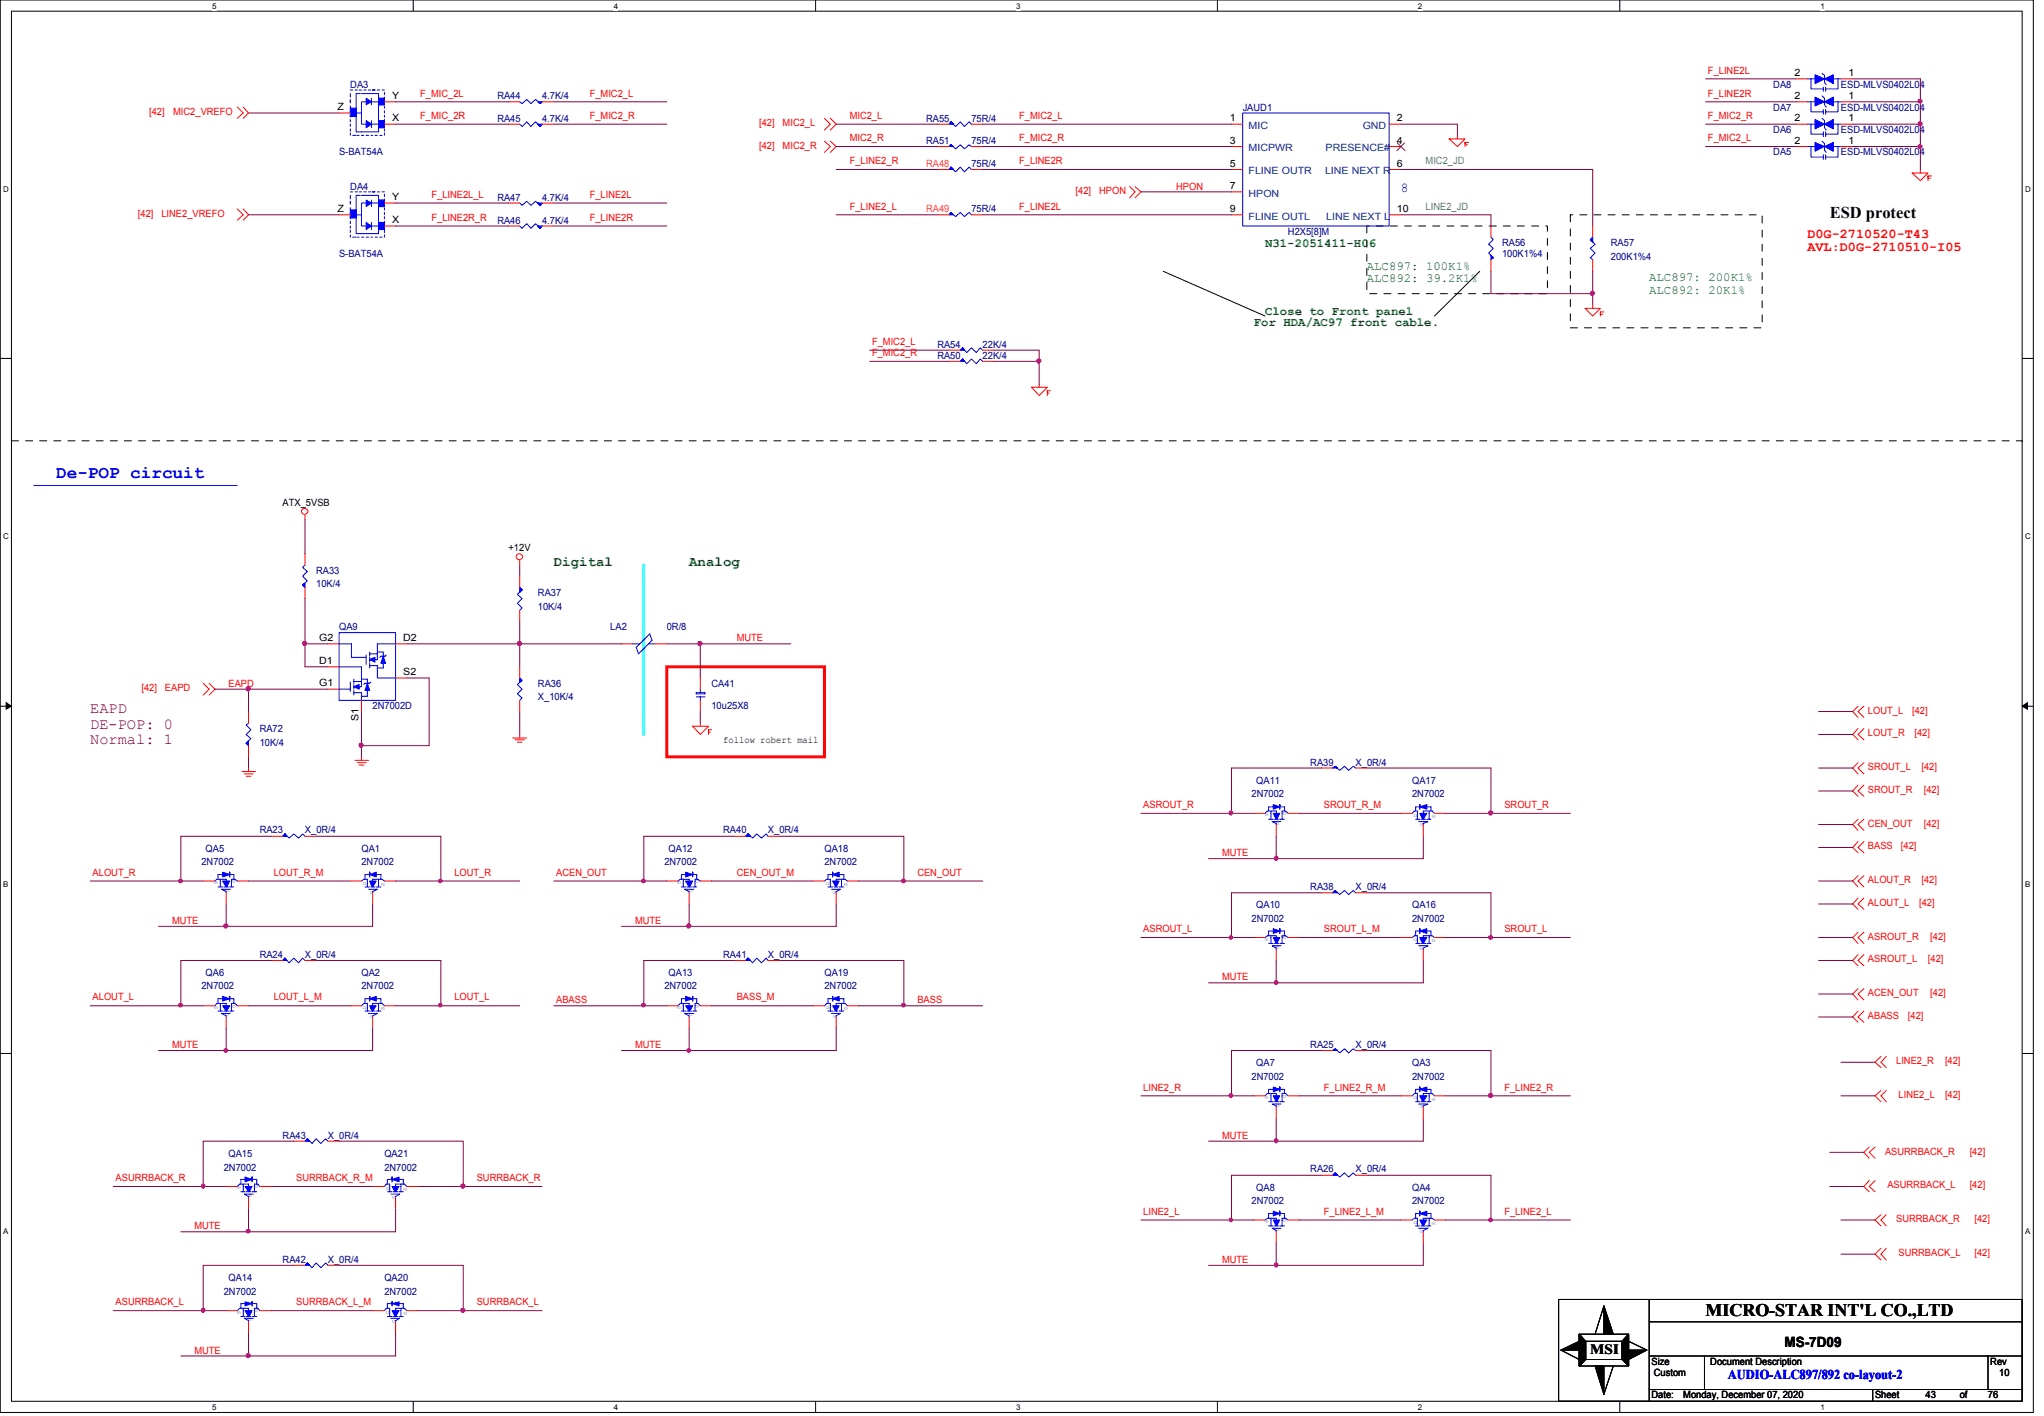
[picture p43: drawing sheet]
<svg xmlns="http://www.w3.org/2000/svg" width="294mm" height="204mm" viewBox="0 0 294 204" stroke-linecap="round" stroke-linejoin="round" font-family="sans-serif">
<defs><g id="words">
<text font-size="2.5" fill="#00f" x="8.1" y="68.7">De-POP circuit</text>
<text font-size="2.5" x="245.5" y="189.3">MICRO-STAR INT'L CO.,LTD</text>
<text font-size="2.4" x="263.4" y="31.4">ESD protect</text>
<g font-size="2.2" fill="#800040">
<text x="13" y="102.6">EAPD</text>
<text x="13" y="104.8">DE-POP: 0</text>
<text x="13" y="107">Normal: 1</text>
</g>
<g font-size="2" fill="#008000">
<text x="79.7" y="81.4">Digital</text>
<text x="99.2" y="81.4">Analog</text>
</g>
<g font-size="2">
<text x="228.9" y="194.7">MSI</text>
<text x="256.8" y="193.7">MS-7D09</text>
</g>
<g font-size="1.9" fill="#00f">
<text x="201.6" y="27.6">8</text>
<text x="248.7" y="198.4">AUDIO-ALC897/892 co-layout-2</text>
</g>
<g font-size="1.9" fill="#f00">
<text x="260.1" y="34.2">D0G-2710520-T43</text>
<text x="260.1" y="36.2">AVL:D0G-2710510-I05</text>
</g>
<g font-size="1.8" fill="#008000">
<text x="182.1" y="35.6">N31-2051411-H06</text>
<text x="196.7" y="38.8">ALC897: 100K1%</text>
<text x="196.7" y="40.6">ALC892: 39.2K1%</text>
<text x="237.4" y="40.5">ALC897: 200K1%</text>
<text x="180.5" y="46.9">For HDA/AC97 front cable.</text>
<text x="182.1" y="45.3">Close to Front panel</text>
<text x="237.4" y="42.2">ALC892: 20K1%</text>
</g>
<g font-size="1.4" fill="#f00">
<text x="245.8" y="10.6">F_LINE2L</text>
<text x="21.5" y="16.5">[42]</text>
<text x="24.9" y="16.5">MIC2_VREFO</text>
<text x="60.5" y="13.9">F_MIC_2L</text>
<text x="60.5" y="17.1">F_MIC_2R</text>
<text x="84.9" y="13.9">F_MIC2_L</text>
<text x="84.9" y="17.1">F_MIC2_R</text>
<text x="122.3" y="17.1">MIC2_L</text>
<text x="146.7" y="17.1">F_MIC2_L</text>
<text x="245.8" y="13.9">F_LINE2R</text>
<text x="245.8" y="17.1">F_MIC2_R</text>
<text x="109.3" y="18.1">[42]</text>
<text x="109.3" y="21.4">[42]</text>
<text x="112.6" y="18.1">MIC2_L</text>
<text x="112.6" y="21.4">MIC2_R</text>
<text x="122.3" y="20.3">MIC2_R</text>
<text x="122.3" y="23.6">F_LINE2_R</text>
<text x="146.7" y="23.6">F_LINE2R</text>
<text x="146.7" y="20.3">F_MIC2_R</text>
<text x="245.8" y="20.3">F_MIC2_L</text>
<text x="62.1" y="28.4">F_LINE2L_L</text>
<text x="84.9" y="28.4">F_LINE2L</text>
<text x="154.8" y="27.9">[42]</text>
<text x="158.2" y="27.9">HPON</text>
<text x="169.3" y="27.3">HPON</text>
<text x="19.9" y="31.2">[42]</text>
<text x="23.2" y="31.2">LINE2_VREFO</text>
<text x="62.1" y="31.7">F_LINE2R_R</text>
<text x="84.9" y="31.7">F_LINE2R</text>
<text x="122.3" y="30.1">F_LINE2_L</text>
<text x="146.7" y="30.1">F_LINE2L</text>
<text x="125.5" y="49.6">F_MIC2_L</text>
<text x="125.5" y="51.2">F_MIC2_R</text>
<text x="106" y="92.3">MUTE</text>
<text x="20.4" y="99.4">[42]</text>
<text x="23.7" y="99.4">EAPD</text>
<text x="32.9" y="98.8">EAPD</text>
<text x="268.9" y="102.7">LOUT_L</text>
<text x="268.9" y="105.9">LOUT_R</text>
<text x="275.2" y="102.7">[42]</text>
<text x="275.5" y="105.9">[42]</text>
<text x="268.9" y="110.8">SROUT_L</text>
<text x="276.6" y="110.8">[42]</text>
<text x="164.5" y="116.2">ASROUT_R</text>
<text x="190.5" y="116.2">SROUT_R_M</text>
<text x="216.5" y="116.2">SROUT_R</text>
<text x="268.9" y="119">CEN_OUT</text>
<text x="268.9" y="114">SROUT_R</text>
<text x="276.9" y="119">[42]</text>
<text x="276.9" y="114">[42]</text>
<text x="13.3" y="126">ALOUT_R</text>
<text x="39.4" y="126">LOUT_R_M</text>
<text x="65.4" y="126">LOUT_R</text>
<text x="80" y="126">ACEN_OUT</text>
<text x="106" y="126">CEN_OUT_M</text>
<text x="132" y="126">CEN_OUT</text>
<text x="175.9" y="123.2">MUTE</text>
<text x="268.9" y="122.2">BASS</text>
<text x="273.6" y="122.2">[42]</text>
<text x="268.9" y="130.3">ALOUT_L</text>
<text x="268.9" y="127.1">ALOUT_R</text>
<text x="276.2" y="130.3">[42]</text>
<text x="276.6" y="127.1">[42]</text>
<text x="24.8" y="132.9">MUTE</text>
<text x="91.4" y="132.9">MUTE</text>
<text x="164.5" y="134.1">ASROUT_L</text>
<text x="190.5" y="134.1">SROUT_L_M</text>
<text x="216.5" y="134.1">SROUT_L</text>
<text x="268.9" y="135.2">ASROUT_R</text>
<text x="277.8" y="135.2">[42]</text>
<text x="13.3" y="143.9">ALOUT_L</text>
<text x="39.4" y="143.9">LOUT_L_M</text>
<text x="65.4" y="143.9">LOUT_L</text>
<text x="106" y="143.9">BASS_M</text>
<text x="175.9" y="141.1">MUTE</text>
<text x="268.9" y="143.3">ACEN_OUT</text>
<text x="268.9" y="138.4">ASROUT_L</text>
<text x="277.5" y="138.4">[42]</text>
<text x="277.8" y="143.3">[42]</text>
<text x="80" y="144.4">ABASS</text>
<text x="132" y="144.4">BASS</text>
<text x="268.9" y="146.6">ABASS</text>
<text x="274.6" y="146.6">[42]</text>
<text x="24.8" y="150.8">MUTE</text>
<text x="91.4" y="150.8">MUTE</text>
<text x="272.9" y="153.1">LINE2_R</text>
<text x="279.9" y="153.1">[42]</text>
<text x="164.5" y="156.9">LINE2_R</text>
<text x="190.5" y="156.9">F_LINE2_R_M</text>
<text x="216.5" y="156.9">F_LINE2_R</text>
<text x="273.3" y="158">LINE2_L</text>
<text x="279.9" y="158">[42]</text>
<text x="175.9" y="163.8">MUTE</text>
<text x="271.3" y="166.1">ASURRBACK_R</text>
<text x="283.5" y="166.1">[42]</text>
<text x="16.6" y="169.9">ASURRBACK_R</text>
<text x="42.6" y="169.9">SURRBACK_R_M</text>
<text x="68.6" y="169.9">SURRBACK_R</text>
<text x="271.7" y="170.9">ASURRBACK_L</text>
<text x="283.5" y="170.9">[42]</text>
<text x="28" y="176.9">MUTE</text>
<text x="164.5" y="174.8">LINE2_L</text>
<text x="190.5" y="174.8">F_LINE2_L_M</text>
<text x="216.5" y="174.8">F_LINE2_L</text>
<text x="272.9" y="175.9">SURRBACK_R</text>
<text x="284.2" y="175.9">[42]</text>
<text x="175.9" y="181.7">MUTE</text>
<text x="273.3" y="180.7">SURRBACK_L</text>
<text x="284.2" y="180.7">[42]</text>
<text x="16.6" y="187.8">ASURRBACK_L</text>
<text x="42.6" y="187.8">SURRBACK_L_M</text>
<text x="68.6" y="187.8">SURRBACK_L</text>
<text x="28" y="194.7">MUTE</text>
</g>
<g font-size="1.4">
<text x="258.3" y="10.9">2</text>
<text x="266.1" y="10.9">1</text>
<text x="48.6" y="15.8">Z</text>
<text x="56.4" y="14.2">Y</text>
<text x="56.4" y="17.4">X</text>
<text x="177" y="17.4">1</text>
<text x="201" y="17.4">2</text>
<text x="258.3" y="14.2">2</text>
<text x="258.3" y="17.4">2</text>
<text x="266.1" y="14.2">1</text>
<text x="266.1" y="17.4">1</text>
<text x="177" y="24">5</text>
<text x="177" y="20.7">3</text>
<text x="201" y="24">6</text>
<text x="201" y="20.7">4</text>
<text x="258.3" y="20.7">2</text>
<text x="266.1" y="20.7">1</text>
<text x="56.4" y="28.8">Y</text>
<text x="177" y="27.2">7</text>
<text x="48.6" y="30.5">Z</text>
<text x="56.4" y="32.1">X</text>
<text x="177" y="30.5">9</text>
<text x="201" y="30.5">10</text>
<text x="40.7" y="72.8">ATX_5VSB</text>
<text x="73.2" y="79.2">+12V</text>
<text x="45.9" y="92.2">G2</text>
<text x="45.9" y="95.5">D1</text>
<text x="58" y="92.2">D2</text>
<text x="45.9" y="98.7">G1</text>
<text x="58" y="97.1">S2</text>
<text x="51.6" y="103.7" transform="rotate(-90 51.6 103.7)">S1</text>
<text x="104.1" y="106.9">follow robert mail</text>
<text x="237.7" y="196.3">Size</text>
<text x="238" y="198">Custom</text>
<text x="246.2" y="196.3">Document Description</text>
<text x="286.5" y="196.3">Rev</text>
<text x="287.7" y="198">10</text>
<text x="237.7" y="201.2">Date:</text>
<text x="242.3" y="201.2">Monday, December 07, 2020</text>
<text x="269.9" y="201.2">Sheet</text>
<text x="277.2" y="201.2">43</text>
<text x="282.1" y="201.2">of</text>
<text x="286.1" y="201.2">76</text>
</g>
<g font-size="1.4" fill="#000080">
<text x="50.4" y="12.6">DA3</text>
<text x="71.6" y="17.5">RA45</text>
<text x="71.6" y="14.2">RA44</text>
<text x="78" y="17.5">4.7K/4</text>
<text x="78" y="14.2">4.7K/4</text>
<text x="133.3" y="17.5">RA55</text>
<text x="139.8" y="17.5">75R/4</text>
<text x="178.9" y="15.9">JAUD1</text>
<text x="255.2" y="12.6">DA8</text>
<text x="255.2" y="15.9">DA7</text>
<text x="265" y="12.6">ESD-MLVS0402L04</text>
<text x="265" y="15.9">ESD-MLVS0402L04</text>
<text x="48.8" y="22.4">S-BAT54A</text>
<text x="133.3" y="20.7">RA51</text>
<text x="139.8" y="20.7">75R/4</text>
<text x="255.2" y="19.1">DA6</text>
<text x="255.2" y="22.4">DA5</text>
<text x="265" y="19.1">ESD-MLVS0402L04</text>
<text x="265" y="22.4">ESD-MLVS0402L04</text>
<text x="50.4" y="27.3">DA4</text>
<text x="71.6" y="28.9">RA47</text>
<text x="78" y="28.9">4.7K/4</text>
<text x="139.8" y="24">75R/4</text>
<text x="71.6" y="32.2">RA46</text>
<text x="78" y="32.2">4.7K/4</text>
<text x="139.8" y="30.5">75R/4</text>
<text x="185.4" y="33.8">H2X5[8]M</text>
<text x="216.2" y="35.4">RA56</text>
<text x="231.9" y="35.4">RA57</text>
<text x="48.8" y="37">S-BAT54A</text>
<text x="216.2" y="37">100K1%4</text>
<text x="231.9" y="37.3">200K1%4</text>
<text x="134.9" y="50">RA54</text>
<text x="134.9" y="51.6">RA50</text>
<text x="141.4" y="50">22K/4</text>
<text x="141.4" y="51.6">22K/4</text>
<text x="45.5" y="82.5">RA33</text>
<text x="45.5" y="84.5">10K/4</text>
<text x="77.4" y="85.8">RA37</text>
<text x="77.4" y="87.7">10K/4</text>
<text x="48.8" y="90.7">QA9</text>
<text x="87.8" y="90.7">LA2</text>
<text x="96" y="90.7">0R/8</text>
<text x="77.4" y="98.8">RA36</text>
<text x="77.4" y="100.8">X_10K/4</text>
<text x="102.4" y="98.8">CA41</text>
<text x="37.4" y="105.3">RA72</text>
<text x="37.4" y="107.3">10K/4</text>
<text x="53.6" y="102">2N7002D</text>
<text x="102.4" y="102">10u25X8</text>
<text x="180.8" y="112.8">QA11</text>
<text x="188.6" y="110.2">RA39</text>
<text x="195.1" y="110.2">X_0R/4</text>
<text x="203.2" y="112.8">QA17</text>
<text x="37.4" y="119.9">RA23</text>
<text x="43.9" y="119.9">X_0R/4</text>
<text x="104.1" y="119.9">RA40</text>
<text x="110.5" y="119.9">X_0R/4</text>
<text x="180.1" y="114.7">2N7002</text>
<text x="203.2" y="114.7">2N7002</text>
<text x="29" y="124.5">2N7002</text>
<text x="29.6" y="122.5">QA5</text>
<text x="52" y="122.5">QA1</text>
<text x="52" y="124.5">2N7002</text>
<text x="95.6" y="124.5">2N7002</text>
<text x="96.2" y="122.5">QA12</text>
<text x="118.7" y="122.5">QA18</text>
<text x="118.7" y="124.5">2N7002</text>
<text x="180.8" y="130.6">QA10</text>
<text x="188.6" y="128">RA38</text>
<text x="195.1" y="128">X_0R/4</text>
<text x="203.2" y="130.6">QA16</text>
<text x="37.4" y="137.8">RA24</text>
<text x="43.9" y="137.8">X_0R/4</text>
<text x="104.1" y="137.8">RA41</text>
<text x="110.5" y="137.8">X_0R/4</text>
<text x="180.1" y="132.6">2N7002</text>
<text x="203.2" y="132.6">2N7002</text>
<text x="29" y="142.3">2N7002</text>
<text x="29.6" y="140.4">QA6</text>
<text x="52" y="140.4">QA2</text>
<text x="52" y="142.3">2N7002</text>
<text x="95.6" y="142.3">2N7002</text>
<text x="96.2" y="140.4">QA13</text>
<text x="118.7" y="140.4">QA19</text>
<text x="118.7" y="142.3">2N7002</text>
<text x="180.1" y="155.4">2N7002</text>
<text x="180.8" y="153.4">QA7</text>
<text x="188.6" y="150.8">RA25</text>
<text x="195.1" y="150.8">X_0R/4</text>
<text x="203.2" y="153.4">QA3</text>
<text x="203.2" y="155.4">2N7002</text>
<text x="32.9" y="166.5">QA15</text>
<text x="40.7" y="163.8">RA43</text>
<text x="47.2" y="163.8">X_0R/4</text>
<text x="55.3" y="166.5">QA21</text>
<text x="32.2" y="168.4">2N7002</text>
<text x="55.3" y="168.4">2N7002</text>
<text x="180.1" y="173.2">2N7002</text>
<text x="180.8" y="171.3">QA8</text>
<text x="188.6" y="168.7">RA26</text>
<text x="195.1" y="168.7">X_0R/4</text>
<text x="203.2" y="171.3">QA4</text>
<text x="203.2" y="173.2">2N7002</text>
<text x="32.9" y="184.3">QA14</text>
<text x="40.7" y="181.7">RA42</text>
<text x="47.2" y="181.7">X_0R/4</text>
<text x="55.3" y="184.3">QA20</text>
<text x="32.2" y="186.3">2N7002</text>
<text x="55.3" y="186.3">2N7002</text>
</g>
<g font-size="1.4" fill="#004080">
<text x="179.7" y="18.5">MIC</text>
<text x="179.7" y="21.8">MICPWR</text>
<text x="190.8" y="21.8">PRESENCE#</text>
<text x="196.1" y="18.5">GND</text>
<text x="179.7" y="28.3">HPON</text>
<text x="179.7" y="25.1">FLINE OUTR</text>
<text x="190.7" y="25.1">LINE NEXT R</text>
<text x="179.7" y="31.6">FLINE OUTL</text>
<text x="190.9" y="31.6">LINE NEXT L</text>
</g>
<g font-size="1.4" fill="#408080">
<text x="205.2" y="23.6">MIC2_JD</text>
<text x="205.2" y="30.1">LINE2_JD</text>
</g>
<g font-size="1.4" fill="#ff8000">
<text x="133.3" y="24">RA48</text>
<text x="133.3" y="30.5">RA49</text>
</g>
<g font-size="1.1">
<text x="30.5" y="1.3">5</text>
<text x="88.3" y="1.3">4</text>
<text x="146.3" y="1.3">3</text>
<text x="204.1" y="1.3">2</text>
<text x="262" y="1.3">1</text>
<text x=".5" y="27.6">D</text>
<text x="291.5" y="27.6">D</text>
<text x=".5" y="77.6">C</text>
<text x="291.5" y="77.6">C</text>
<text x=".5" y="127.6">B</text>
<text x="291.5" y="127.6">B</text>
<text x=".5" y="177.5">A</text>
<text x="291.5" y="177.5">A</text>
<text x="30.5" y="202.9">5</text>
<text x="88.3" y="202.9">4</text>
<text x="146.3" y="202.9">3</text>
<text x="204.1" y="202.9">2</text>
<text x="262" y="202.9">1</text>
</g>
<g font-size=".8" fill="#00f">
<text x="182.1" y="117" transform="rotate(90 182.1 117)">S</text>
<text x="183.7" y="118.2" transform="rotate(90 183.7 118.2)">G</text>
<text x="184.7" y="116.8" transform="rotate(90 184.7 116.8)">D</text>
<text x="203.9" y="117.5" transform="rotate(-90 203.9 117.5)">D</text>
<text x="204.8" y="118.8" transform="rotate(-90 204.8 118.8)">G</text>
<text x="206.5" y="117.7" transform="rotate(-90 206.5 117.7)">S</text>
<text x="30.9" y="126.7" transform="rotate(90 30.9 126.7)">S</text>
<text x="32.5" y="127.9" transform="rotate(90 32.5 127.9)">G</text>
<text x="33.5" y="126.6" transform="rotate(90 33.5 126.6)">D</text>
<text x="52.7" y="127.3" transform="rotate(-90 52.7 127.3)">D</text>
<text x="53.7" y="128.6" transform="rotate(-90 53.7 128.6)">G</text>
<text x="55.3" y="127.4" transform="rotate(-90 55.3 127.4)">S</text>
<text x="97.5" y="126.7" transform="rotate(90 97.5 126.7)">S</text>
<text x="99.2" y="127.9" transform="rotate(90 99.2 127.9)">G</text>
<text x="100.1" y="126.6" transform="rotate(90 100.1 126.6)">D</text>
<text x="119.3" y="127.3" transform="rotate(-90 119.3 127.3)">D</text>
<text x="120.4" y="128.6" transform="rotate(-90 120.4 128.6)">G</text>
<text x="122" y="127.4" transform="rotate(-90 122 127.4)">S</text>
<text x="182.1" y="134.9" transform="rotate(90 182.1 134.9)">S</text>
<text x="183.7" y="136.1" transform="rotate(90 183.7 136.1)">G</text>
<text x="184.7" y="134.7" transform="rotate(90 184.7 134.7)">D</text>
<text x="203.9" y="135.4" transform="rotate(-90 203.9 135.4)">D</text>
<text x="204.8" y="136.7" transform="rotate(-90 204.8 136.7)">G</text>
<text x="206.5" y="135.6" transform="rotate(-90 206.5 135.6)">S</text>
<text x="30.9" y="144.7" transform="rotate(90 30.9 144.7)">S</text>
<text x="32.5" y="145.8" transform="rotate(90 32.5 145.8)">G</text>
<text x="33.5" y="144.5" transform="rotate(90 33.5 144.5)">D</text>
<text x="52.7" y="145.1" transform="rotate(-90 52.7 145.1)">D</text>
<text x="53.7" y="146.5" transform="rotate(-90 53.7 146.5)">G</text>
<text x="55.3" y="145.3" transform="rotate(-90 55.3 145.3)">S</text>
<text x="97.5" y="144.7" transform="rotate(90 97.5 144.7)">S</text>
<text x="99.2" y="145.8" transform="rotate(90 99.2 145.8)">G</text>
<text x="100.1" y="144.5" transform="rotate(90 100.1 144.5)">D</text>
<text x="119.3" y="145.1" transform="rotate(-90 119.3 145.1)">D</text>
<text x="120.4" y="146.5" transform="rotate(-90 120.4 146.5)">G</text>
<text x="122" y="145.3" transform="rotate(-90 122 145.3)">S</text>
<text x="182.1" y="157.6" transform="rotate(90 182.1 157.6)">S</text>
<text x="183.7" y="158.8" transform="rotate(90 183.7 158.8)">G</text>
<text x="184.7" y="157.5" transform="rotate(90 184.7 157.5)">D</text>
<text x="203.9" y="158.2" transform="rotate(-90 203.9 158.2)">D</text>
<text x="204.8" y="159.4" transform="rotate(-90 204.8 159.4)">G</text>
<text x="206.5" y="158.3" transform="rotate(-90 206.5 158.3)">S</text>
<text x="34.2" y="170.7" transform="rotate(90 34.2 170.7)">S</text>
<text x="35.8" y="171.8" transform="rotate(90 35.8 171.8)">G</text>
<text x="36.7" y="170.5" transform="rotate(90 36.7 170.5)">D</text>
<text x="56" y="171.2" transform="rotate(-90 56 171.2)">D</text>
<text x="56.9" y="172.5" transform="rotate(-90 56.9 172.5)">G</text>
<text x="58.5" y="171.3" transform="rotate(-90 58.5 171.3)">S</text>
<text x="182.1" y="175.5" transform="rotate(90 182.1 175.5)">S</text>
<text x="183.7" y="176.7" transform="rotate(90 183.7 176.7)">G</text>
<text x="184.7" y="175.3" transform="rotate(90 184.7 175.3)">D</text>
<text x="203.9" y="176" transform="rotate(-90 203.9 176)">D</text>
<text x="204.8" y="177.4" transform="rotate(-90 204.8 177.4)">G</text>
<text x="206.5" y="176.2" transform="rotate(-90 206.5 176.2)">S</text>
<text x="34.2" y="188.6" transform="rotate(90 34.2 188.6)">S</text>
<text x="35.8" y="189.7" transform="rotate(90 35.8 189.7)">G</text>
<text x="36.7" y="188.4" transform="rotate(90 36.7 188.4)">D</text>
<text x="56" y="189.1" transform="rotate(-90 56 189.1)">D</text>
<text x="56.9" y="190.3" transform="rotate(-90 56.9 190.3)">G</text>
<text x="58.5" y="189.2" transform="rotate(-90 58.5 189.2)">S</text>
</g>
</g></defs>
<path d="M0 0h292.7v203.2h-292.7zM1.6 1.6h289.4v200h-289.4z" fill="none" stroke="#000" stroke-width=".14"/>
<g fill="#fff">
<path d="M30.5 .3h.6v1.2h-.6z"/>
<path d="M30.5 201.9h.6v1.2h-.6z"/>
</g>
<path d="M59.5 0v1.6M59.5 201.6v1.6" fill="none" stroke="#000" stroke-width=".14"/>
<g fill="#fff">
<path d="M88.3 .3h.6v1.2h-.6z"/>
<path d="M88.3 201.9h.6v1.2h-.6z"/>
</g>
<path d="M117.4 0v1.6M117.4 201.6v1.6" fill="none" stroke="#000" stroke-width=".14"/>
<g fill="#fff">
<path d="M146.3 .3h.6v1.2h-.6z"/>
<path d="M146.3 201.9h.6v1.2h-.6z"/>
</g>
<path d="M175.2 0v1.6M175.2 201.6v1.6" fill="none" stroke="#000" stroke-width=".14"/>
<g fill="#fff">
<path d="M204.1 .3h.6v1.2h-.6z"/>
<path d="M204.1 201.9h.6v1.2h-.6z"/>
</g>
<path d="M233.1 0v1.6M233.1 201.6v1.6" fill="none" stroke="#000" stroke-width=".14"/>
<g fill="#fff">
<path d="M262 .3h.6v1.2h-.6z"/>
<path d="M262 201.9h.6v1.2h-.6z"/>
<path d="M.5 26.6h.7v1.3h-.7z"/>
<path d="M291.5 26.6h.7v1.3h-.7z"/>
<path d="M.5 76.5h.7v1.3h-.7z"/>
<path d="M291.5 76.5h.7v1.3h-.7z"/>
</g>
<path d="M0 51.6h1.6M291 51.6h1.7" fill="none" stroke="#000" stroke-width=".14"/>
<g fill="#fff">
<path d="M.5 126.6h.6v1.2h-.6z"/>
<path d="M291.5 126.6h.6v1.2h-.6z"/>
</g>
<path d="M0 101.6h1.6M.9 101.1l.7 .5-.7 .4zM291 101.6h1.7M291 101.6l.8-.5v.9z" fill="none" stroke="#000" stroke-width=".14"/>
<path d="M.9 101.1l.7 .5-.7 .4zM291 101.6l.8-.5v.9z" fill="#000"/>
<g fill="#fff">
<path d="M.5 176.5h.6v1.3h-.6z"/>
<path d="M291.5 176.5h.6v1.3h-.6z"/>
</g>
<g fill="none" stroke="#000" stroke-width=".14">
<path d="M167.4 39l14.7 6.5M213 39l-6.5 6.5M0 151.6h1.6M291 151.6h1.7M224.3 186.9h66.7v14.7h-66.7zM224.7 194.2l2.6-1.2v1.2zM224.7 194.2l2.6 1.4M227.3 191.9l.9 1.1v2.6l-.9 .9zM227.3 191.9l.9 1.1M227.3 191.9h7.1v4.6h-7.1zM228.2 195.6l-.9 .9M228.2 193h5.3v2.6h-5.3z"/>
<path d="M229.6 196.5h1.2v4.1zM230.8 187.9l1.4 4h-1.4zM230.8 187.9l-1.2 4M232.2 196.5l-1.4 4.1M233.5 195.6l.9 .9M234.4 193l2.6 1.2M234.4 194.2h2.6l-2.6 1.4zM234.4 191.9v4.6l-.9-.9v-2.6zM234.4 191.9l-.9 1.1M237.4 199.9h53.6M237.4 195.1h53.6M237.4 190.2h53.6"/>
<path d="M237.4 186.9v14.7M245.3 195.1v4.8M269.5 199.9v1.7M286.1 195.1v4.8"/>
</g>
<path d="M96 95.9h22.7v13h-22.7z" fill="none" stroke="#f00" stroke-width=".42"/>
<path d="M92.7 81.3v24.4" fill="none" stroke="#0ff" stroke-width=".42"/>
<path d="M4.9 69.9h29.3M31.4 145.5h.6M31.4 143.7v.7M31.7 144.4v1.1M32.6 144.7v-.3h-1.4l-.3 .3M33.1 145.5h.6M33.1 143.3v.7M33.1 145.8h-1.2l.7 .3v.2M33.7 143.7v.7M34.2 144.7l-.4-.3h-.5v1.1" fill="none" stroke="#00f" stroke-width=".14"/>
<path d="M196.7 32.5h26v9.7h-26zM226 30.9h27.6v16.3h-27.6zM1.6 63.4h289.4M291 63.4h.1" fill="none" stroke="#000" stroke-width=".14" stroke-dasharray="1 1 1 1 1 1 1 1"/>
<g fill="none" stroke="#f00" stroke-width=".14">
<path d="M34.2 15.4l.8 .9-.8 .7M35 15.4l.8 .9-.8 .7M118.7 17l.8 .9-.8 .8M119.5 17l.9 .9-.9 .8M208.6 20h2.3l-1.1 1.1zM209.8 19.5v.5M34.2 30.1l.8 .8-.8 .8M35 30.1l.8 .8-.8 .8M118.7 20.3l.8 .8-.8 .8M119.5 20.3l.9 .8-.9 .8M162.6 26.8l.8 .8-.8 .8M163.4 26.8l.8 .8-.8 .8"/>
<path d="M210.9 20.8h.3M210.9 20.5h.5M210.9 20.7v-.2v.6M275.2 24.9h2.3l-1.1 1.1zM276.4 24.4v.5M277.5 25.7h.3M277.5 25.3h.5M277.5 25.5v-.2v.7M148.5 55.7h2.2l-1.1 1.2zM149.6 55.3v.4M150.7 56.6h.3M150.7 56.2h.5"/>
<path d="M150.7 56.4v-.2v.7M228.1 44.4h2.2l-1.1 1.1zM229.2 43.9v.5M230.3 45.2h.4M230.3 44.9h.5M230.3 45v-.1v.6M43.9 74.1v.7M29.2 98.3l.9 .8-.9 .9M30.1 98.3l.8 .8-.8 .9M74.8 80.6v.7M34.8 111h2M35.2 111.3h1.2"/>
<path d="M35.4 111.7h.7M35.8 110.5v.5M51.1 109.4h1.9M51.4 109.7h1.3M51.7 110.1h.7M52 108.9v.5M73.8 106.2h2M74.1 106.4h1.4M74.5 106.8h.6M74.8 105.7v.5M99.7 104.5h2.3l-1.2 1.2zM100.8 104.1v.4"/>
<path d="M102 105.3h.2M102 105h.4M102 105.2v-.2v.7M267.4 117.9l-.7 .7 .7 .9M267.4 112.9l-.7 .9 .7 .8M267.4 109.7l-.7 .8 .7 .8M267.4 101.6l-.7 .8 .7 .8M267.4 104.8l-.7 .9 .7 .7M268.3 117.9l-.9 .7 .9 .9M268.3 112.9l-.9 .9 .9 .8M268.3 109.7l-.9 .8 .9 .8M268.3 101.6l-.9 .8 .9 .8"/>
<path d="M268.3 104.8l-.9 .9 .9 .7M267.4 137.3l-.7 .9 .7 .7M267.4 134.1l-.7 .8 .7 .8M267.4 129.2l-.7 .9 .7 .7M267.4 126l-.7 .7 .7 .9M267.4 121.1l-.7 .8 .7 .8M268.3 137.3l-.9 .9 .9 .7M268.3 134.1l-.9 .8 .9 .8M268.3 129.2l-.9 .9 .9 .7M268.3 126l-.9 .7 .9 .9M268.3 121.1l-.9 .8 .9 .8M267.4 142.2l-.7 .8 .7 .9"/>
<path d="M267.4 145.5l-.7 .8 .7 .8M268.3 142.2l-.9 .8 .9 .9M268.3 145.5l-.9 .8 .9 .8M270.7 156.9l-.8 .8 .8 .8M270.7 152l-.8 .8 .8 .8M271.5 156.9l-.8 .8 .8 .8M271.5 152l-.8 .8 .8 .8M269 169.8l-.7 .9 .7 .8M269 165l-.7 .8 .7 .8M269.9 169.8l-.9 .9 .9 .8M269.9 165l-.9 .8 .9 .8M270.7 179.6l-.8 .8 .8 .9"/>
<path d="M270.7 174.8l-.8 .7 .8 .9M271.5 179.6l-.8 .8 .8 .9M271.5 174.8l-.8 .7 .8 .9"/>
<circle cx="43.9" cy="73.6" r=".45"/>
<circle cx="74.8" cy="80.1" r=".45"/>
</g>
<g fill="#000">
<path d="M224.7 194.2l2.6-1.2v1.2zM230.8 187.9l1.4 4h-1.4zM234.4 194.2h2.6l-2.6 1.4zM229.6 196.5h1.2v4.1z"/>
<path d="M227.3 191.9l.9 1.1v2.6l-.9 .9z" fill-rule="evenodd"/>
<path d="M227.3 191.9l.9 1.1v2.6l-.9 .9z" fill-rule="evenodd"/>
<path d="M227.3 191.9l.9 1.1v2.6l-.9 .9z" fill-rule="evenodd"/>
<path d="M234.4 191.9v4.6l-.9-.9v-2.6z" fill-rule="evenodd"/>
<path d="M234.4 191.9v4.6l-.9-.9v-2.6z" fill-rule="evenodd"/>
<path d="M234.4 191.9v4.6l-.9-.9v-2.6z" fill-rule="evenodd"/>
</g>
<path d="M32 144.7h1.1l-.5 .8z" fill-rule="evenodd" fill="#00f"/>
<path d="M32 144.7h1.1l-.5 .8zM32.2 145.5h.7" fill="none" stroke="#00f" stroke-width=".14"/>
<path d="M32 143.3l1.1 .4v-.4v.4l-1.1 .3z" fill-rule="evenodd" fill="#00f"/>
<path d="M74.8 97.5l.3 .4-.6 .6 .6 .6-.6 .7 .6 .6-.3 .4M31.4 143.7h2.3M32 143.3l1.1 .4v-.4v.4l-1.1 .3zM33.1 143.3v.7" fill="none" stroke="#00f" stroke-width=".14"/>
<path d="M29.2 144.7h1.7M32.6 146.3v1.6M34.2 144.7h1.6" fill="none" stroke="#f00" stroke-width=".14"/>
<path d="M74.8 97.5l.3 .4-.3 .2 .3-.2-.3 .2z" fill-rule="evenodd" fill="#00f"/>
<path d="M74.8 17.9l.3 .3 .7-.7 .6 .7 .7-.7 .7 .7 .2-.3M74.8 97.5l.3 .4-.3 .2 .3-.2-.3 .2z" fill="none" stroke="#00f" stroke-width=".14"/>
<path d="M74.8 95.9v1.6M74.8 100.8v1.6" fill="none" stroke="#f00" stroke-width=".14"/>
<path d="M77.4 17.9h.6l-.2 .3z" fill-rule="evenodd" fill="#00f"/>
<path d="M77.4 17.9h.6l-.2 .3zM214.6 34.1l.3 .4-.6 .6 .6 .6-.6 .7 .6 .7-.3 .2" fill="none" stroke="#00f" stroke-width=".14"/>
<path d="M73.2 17.9h1.6M78 17.9h1.7" fill="none" stroke="#f00" stroke-width=".14"/>
<path d="M214.6 36.7l.3 .4-.3 .2v-.6l.3 .4z" fill-rule="evenodd" fill="#00f"/>
<path d="M214.6 36.7l.3 .4-.3 .2v-.6l.3 .4zM55.3 188.6l.3-.4h.5v1.2M55.8 189.4h.6M55.8 187.5v.7M56.3 189.7h1.2l-.6 .3v.2M56.4 187.3v.6M56.9 188.6v-.4h1.3l.3 .4M57.4 189.4h.6M57.7 188.2v1.2M58 187.5v.7" fill="none" stroke="#00f" stroke-width=".14"/>
<path d="M214.6 37.3v1.7M214.6 32.5v1.6" fill="none" stroke="#f00" stroke-width=".14"/>
<path d="M56.4 188.6h1l-.5 .8z" fill-rule="evenodd" fill="#00f"/>
<path d="M56.4 188.6h1l-.5 .8zM56.6 189.4h.7" fill="none" stroke="#00f" stroke-width=".14"/>
<path d="M56.4 187.3v.2l1-.2v.6l-1-.4z" fill-rule="evenodd" fill="#00f"/>
<path d="M52 144.7l.4-.3h.5v1.1M52.5 145.5h.7M52.5 143.7v.7M53 145.8h1.3l-.7 .3v.2M53.2 143.3v.7M53.6 144.7v-.3h1.4l.3 .3M54.1 145.5h.7M54.5 144.4v1.1M54.8 143.7v.7M55.8 187.5h2.2M56.4 187.3v.2l1-.2v.6l-1-.4zM56.4 187.3v.6" fill="none" stroke="#00f" stroke-width=".14"/>
<path d="M53.6 188.6h1.7M56.9 190.2v1.6M58.5 188.6h1.7" fill="none" stroke="#f00" stroke-width=".14"/>
<path d="M53.2 144.7h.9l-.5 .8z" fill-rule="evenodd" fill="#00f"/>
<path d="M53.2 144.7h.9l-.5 .8zM53.4 145.5h.6" fill="none" stroke="#00f" stroke-width=".14"/>
<path d="M53.2 143.3v.4l.9-.4v.7l-.9-.3z" fill-rule="evenodd" fill="#00f"/>
<path d="M52.5 143.7h2.3M53.2 143.3v.4l.9-.4v.7l-.9-.3zM53.2 143.3v.7M98.1 145.5h.6M98.1 143.7v.7M98.3 144.4v1.1M99.2 144.7v-.3h-1.3l-.3 .3M99.7 145.5h.6M99.7 143.3v.7M99.9 145.8h-1.4l.7 .3v.2M100.3 143.7v.7M100.8 144.7l-.3-.3h-.5v1.1" fill="none" stroke="#00f" stroke-width=".14"/>
<path d="M50.4 144.7h1.6M53.6 146.3v1.6M55.3 144.7h1.6" fill="none" stroke="#f00" stroke-width=".14"/>
<path d="M98.7 144.7h1l-.5 .8z" fill-rule="evenodd" fill="#00f"/>
<path d="M98.7 144.7h1l-.5 .8zM98.8 145.5h.7" fill="none" stroke="#00f" stroke-width=".14"/>
<path d="M98.7 143.3l1 .4v-.4v.4l-1 .3z" fill-rule="evenodd" fill="#00f"/>
<path d="M98.1 143.7h2.2M98.7 143.3l1 .4v-.4v.4l-1 .3zM99.7 143.3v.7M34.7 189.4h.6M34.7 187.5v.7M35 188.2v1.2M35.8 188.6v-.4h-1.3l-.3 .4M36.3 189.4h.7M36.3 187.3v.6M36.4 189.7h-1.2l.6 .3v.2M37 187.5v.7M37.4 188.6l-.3-.4h-.5v1.2" fill="none" stroke="#00f" stroke-width=".14"/>
<path d="M96 144.7h1.6M99.2 146.3v1.6M100.8 144.7h1.6" fill="none" stroke="#f00" stroke-width=".14"/>
<path d="M35.3 188.6h1l-.5 .8z" fill-rule="evenodd" fill="#00f"/>
<path d="M35.3 188.6h1l-.5 .8zM35.4 189.4h.7" fill="none" stroke="#00f" stroke-width=".14"/>
<path d="M35.3 187.3l1 .2v-.2v.2l-1 .4z" fill-rule="evenodd" fill="#00f"/>
<path d="M74.8 14.6l.3 .3 .7-.6 .6 .6 .7-.6 .7 .6 .2-.3M34.7 187.5h2.3M35.3 187.3l1 .2v-.2v.2l-1 .4zM36.3 187.3v.6" fill="none" stroke="#00f" stroke-width=".14"/>
<path d="M32.6 188.6h1.6M35.8 190.2v1.6M37.4 188.6h1.7" fill="none" stroke="#f00" stroke-width=".14"/>
<path d="M77.4 14.6h.6l-.2 .3z" fill-rule="evenodd" fill="#00f"/>
<path d="M77.4 14.6h.6l-.2 .3zM118.7 144.7l.3-.3h.5v1.1M119.2 145.5h.6M119.2 143.7v.7M119.7 145.8h1.2l-.5 .3v.2M119.8 143.3v.7M120.4 144.7v-.3h1.2l.4 .3M120.8 145.5h.7M121.1 144.4v1.1M121.5 143.7v.7" fill="none" stroke="#00f" stroke-width=".14"/>
<path d="M73.2 14.6h1.6M78 14.6h1.7" fill="none" stroke="#f00" stroke-width=".14"/>
<path d="M119.8 144.7h1l-.4 .8z" fill-rule="evenodd" fill="#00f"/>
<path d="M119.8 144.7h1l-.4 .8zM120 145.5h.6" fill="none" stroke="#00f" stroke-width=".14"/>
<path d="M119.8 143.3v.4l1-.4v.7l-1-.3z" fill-rule="evenodd" fill="#00f"/>
<path d="M119.2 143.7h2.3M119.8 143.3v.4l1-.4v.7l-1-.3zM119.8 143.3v.7M191.8 151.1l.4-.2 .6 .6 .7-.6 .6 .6 .7-.6 .3 .2" fill="none" stroke="#00f" stroke-width=".14"/>
<path d="M117.1 144.7h1.6M120.4 146.3v1.6M122 144.7h1.6" fill="none" stroke="#f00" stroke-width=".14"/>
<path d="M191.8 151.1l.4-.2 .3 .2-.3-.2 .3 .2z" fill-rule="evenodd" fill="#00f"/>
<path d="M43.9 81.3l-.3 .3 .6 .6-.6 .7 .6 .7-.6 .6 .3 .3M191.8 151.1l.4-.2 .3 .2-.3-.2 .3 .2z" fill="none" stroke="#00f" stroke-width=".14"/>
<path d="M190.2 151.1h1.6M195.1 151.1h1.6" fill="none" stroke="#f00" stroke-width=".14"/>
<path d="M43.6 84.2l.3-.3v.6l-.3-.3 .3-.3z" fill-rule="evenodd" fill="#00f"/>
<path d="M43.6 84.2l.3-.3v.6l-.3-.3 .3-.3zM191.8 110.5l.4-.3 .6 .6 .7-.6 .6 .6 .7-.6 .3 .3" fill="none" stroke="#00f" stroke-width=".14"/>
<path d="M43.9 79.7v1.6M43.9 84.5v1.6" fill="none" stroke="#f00" stroke-width=".14"/>
<path d="M191.8 110.5l.4-.3 .3 .3-.3-.3 .3 .3z" fill-rule="evenodd" fill="#00f"/>
<path d="M91.1 92.6h1M93.3 92.6h1M93.5 91.2l.4 .9-2 2-.3-1zM94.3 92.6h.1M100.2 99.7h1.3v.1h-1.3zM100.8 99.1v.6M100.2 100.2h1.3M100.8 100.2v.6M191.8 110.5l.4-.3 .3 .3-.3-.3 .3 .3z" fill="none" stroke="#00f" stroke-width=".14"/>
<path d="M89.4 92.6h1.7M94.3 92.6h1.7M100.8 97.5v1.6M100.8 100.8v1.6M190.2 110.5h1.6M195.1 110.5h1.6" fill="none" stroke="#f00" stroke-width=".14"/>
<path d="M262.6 11.3l1.3-.5v1.2z" fill="#00f"/>
<path d="M262.3 10.6l.3 .2v1.1l.3 .3M262.6 11.3l1.3-.5v1.2z" fill="none" stroke="#00f" stroke-width=".14"/>
<path d="M261.2 10.8l1.4 .5-1.4 .7z" fill="#00f"/>
<g fill="none" stroke="#00f" stroke-width=".14">
<path d="M260.1 11.3h1.1M260.6 11.3v1.5h1.8M261.2 10.8l1.4 .5-1.4 .7zM262.4 12.5v.6M262.8 12.5v.6M263.9 11.3h1.1M264.5 11.3v1.5h-1.7M182.6 176.4h.7M182.6 174.6v.7M182.9 175.3v1.1M183.7 175.5v-.2h-1.3l-.3 .2M184.2 176.4h.7"/>
<path d="M184.2 174.2v.7M184.4 176.7h-1.3l.6 .3v.2M184.9 174.6v.7M185.4 175.5l-.4-.2h-.5v1.1"/>
</g>
<path d="M258.5 11.3h1.6M265 11.3h1.7" fill="none" stroke="#f00" stroke-width=".14"/>
<path d="M183.3 175.5h.9l-.5 .9z" fill-rule="evenodd" fill="#00f"/>
<path d="M183.3 175.5h.9l-.5 .9zM183.4 176.4h.6" fill="none" stroke="#00f" stroke-width=".14"/>
<path d="M183.3 174.2l.9 .4v-.4v.4l-.9 .3z" fill-rule="evenodd" fill="#00f"/>
<path d="M178.9 16.3h21v16.2h-21zM40.7 138.2l.3-.4 .6 .7 .7-.7 .7 .7 .6-.7 .3 .4M182.6 174.6h2.3M183.3 174.2l.9 .4v-.4v.4l-.9 .3zM184.2 174.2v.7" fill="none" stroke="#00f" stroke-width=".14"/>
<path d="M177.3 17.9h1.6M199.9 17.9h1.7M177.3 30.9h1.6M177.3 27.6h1.6M177.3 24.4h1.6M177.3 21.1h1.6M199.9 24.4h1.7M199.9 30.9h1.7M199.9 21.1h1.7M180.5 175.5h1.6M183.7 177.2v1.6M185.4 175.5h1.6" fill="none" stroke="#f00" stroke-width=".14"/>
<path d="M201.1 20.6l1.1 1.1M202.1 20.6l-1.1 1.1" fill="none" stroke="#804000" stroke-width=".14"/>
<path d="M41 137.8l.3 .4h-.6l.3-.4 .3 .4z" fill-rule="evenodd" fill="#00f"/>
<path d="M41 137.8l.3 .4h-.6l.3-.4 .3 .4zM34.7 171.5h.6M34.7 169.7v.7M35 170.4v1.1M35.8 170.7v-.3h-1.3l-.3 .3M36.3 171.5h.7M36.3 169.3v.7M36.4 171.8h-1.2l.6 .3v.2M37 169.7v.7M37.4 170.7l-.3-.3h-.5v1.1" fill="none" stroke="#00f" stroke-width=".14"/>
<path d="M39.1 138.2h1.6M43.9 138.2h1.6" fill="none" stroke="#f00" stroke-width=".14"/>
<path d="M35.3 170.7h1l-.5 .8z" fill-rule="evenodd" fill="#00f"/>
<path d="M35.3 170.7h1l-.5 .8zM35.4 171.5h.7" fill="none" stroke="#00f" stroke-width=".14"/>
<path d="M35.3 169.3l1 .4v-.4v.4l-1 .3z" fill-rule="evenodd" fill="#00f"/>
<path d="M34.7 169.7h2.3M35.3 169.3l1 .4v-.4v.4l-1 .3zM36.3 169.3v.7M43.9 182l.3-.3 .7 .7 .6-.7 .7 .7 .7-.7 .3 .3" fill="none" stroke="#00f" stroke-width=".14"/>
<path d="M32.6 170.7h1.6M35.8 172.3v1.6M37.4 170.7h1.7" fill="none" stroke="#f00" stroke-width=".14"/>
<path d="M44.2 181.7l.4 .3h-.7l.3-.3 .4 .3z" fill-rule="evenodd" fill="#00f"/>
<path d="M182.6 135.7h.7M182.6 133.9v.7M182.9 134.6v1.1M183.7 134.9v-.3h-1.3l-.3 .3M184.2 135.7h.7M184.2 133.6v.7M184.4 136.1h-1.3l.6 .3v.2M184.9 133.9v.7M185.4 134.9l-.4-.3h-.5v1.1M44.2 181.7l.4 .3h-.7l.3-.3 .4 .3z" fill="none" stroke="#00f" stroke-width=".14"/>
<path d="M42.3 182h1.6M47.2 182h1.6" fill="none" stroke="#f00" stroke-width=".14"/>
<path d="M183.3 134.9h.9l-.5 .8z" fill-rule="evenodd" fill="#00f"/>
<path d="M183.3 134.9h.9l-.5 .8zM183.4 135.7h.6" fill="none" stroke="#00f" stroke-width=".14"/>
<path d="M183.3 133.6l.9 .3v-.3v.3l-.9 .4z" fill-rule="evenodd" fill="#00f"/>
<path d="M182.6 133.9h2.3M183.3 133.6l.9 .3v-.3v.3l-.9 .4zM184.2 133.6v.7" fill="none" stroke="#00f" stroke-width=".14"/>
<path d="M180.5 134.9h1.6M183.7 136.6v1.6M185.4 134.9h1.6" fill="none" stroke="#f00" stroke-width=".14"/>
<path d="M50.9 98.8l.8-.3v.6z" fill-rule="evenodd" fill="#00f"/>
<g fill="none" stroke="#00f" stroke-width=".14">
<path d="M48.8 92.6h1.8v2h2.1M48.8 99.1h1.6M48.8 95.9h3.2v2.1M50.4 98.1v1.4M50.9 98h1.1M50.9 99.7h1.1M50.9 98.8l.8-.3v.6zM50.9 98.5v.6M50.9 99.3v.7M50.9 97.7v.6M52 97.7h.9v2.5h-.9M52 98v.8h-.3"/>
<path d="M53.2 98.3h-.7l-.1 .2M54.3 95.8v1.7M55.2 93.8v2.3"/>
</g>
<path d="M53.2 94.9l.8-.3v.7z" fill-rule="evenodd" fill="#00f"/>
<path d="M52.7 94.2v1.4M53.2 94.9l.8-.3v.7zM53.2 94.6v.7M53.2 93.8v.6M53.2 95.4v.7M53.2 95.8h1.1M54.3 96.1h.9M54.3 92.6v2.3h-.3M54.3 93.8h.9M54.8 94.4l-.1 .2" fill="none" stroke="#00f" stroke-width=".14"/>
<path d="M55.2 94.4l.3 1h-.7l.4-1h.1z" fill-rule="evenodd" fill="#00f"/>
<path d="M53.2 94.1h1.1M55.2 94.4l.3 1h-.7l.4-1h.1zM55.6 94.2l-.1 .2h-.7" fill="none" stroke="#00f" stroke-width=".14"/>
<path d="M52.9 98.3l.3 1h-.7l.4-1h.1z" fill-rule="evenodd" fill="#00f"/>
<path d="M136.6 17.9l.3-.4 .6 .7 .7-.7 .6 .7 .7-.7 .3 .4M48.8 91h8.1v9.8h-8.1zM52 99.7v1.1M52.9 98.3l.3 1h-.7l.4-1h.1zM53.4 98.1l-.2 .2M54.3 92.6h2.6M54.3 97.5h2.6" fill="none" stroke="#00f" stroke-width=".14"/>
<path d="M47.2 92.6h1.6M47.2 95.9h1.6M47.2 99.1h1.6M56.9 97.5h1.6M56.9 92.6h1.6M52 100.8v1.6" fill="none" stroke="#f00" stroke-width=".14"/>
<path d="M136.9 17.5l.3 .4h-.6l.3-.4 .3 .4z" fill-rule="evenodd" fill="#00f"/>
<path d="M136.9 17.5l.3 .4h-.6l.3-.4 .3 .4zM55.3 170.7l.3-.3h.5v1.1M55.8 171.5h.6M55.8 169.7v.7M56.3 171.8h1.2l-.6 .3v.2M56.4 169.3v.7M56.9 170.7v-.3h1.3l.3 .3M57.4 171.5h.6M57.7 170.4v1.1M58 169.7v.7" fill="none" stroke="#00f" stroke-width=".14"/>
<path d="M134.9 17.9h1.7M139.8 17.9h1.6" fill="none" stroke="#f00" stroke-width=".14"/>
<path d="M56.4 170.7h1l-.5 .8z" fill-rule="evenodd" fill="#00f"/>
<path d="M56.4 170.7h1l-.5 .8zM56.6 171.5h.7" fill="none" stroke="#00f" stroke-width=".14"/>
<path d="M56.4 169.3v.4l1-.4v.7l-1-.3z" fill-rule="evenodd" fill="#00f"/>
<path d="M98.1 127.6h.6M98.1 125.8v.7M98.3 126.5v1.1M99.2 126.7v-.2h-1.3l-.3 .2M99.7 127.6h.6M99.7 125.5v.7M99.9 127.9h-1.4l.7 .4v.1M100.3 125.8v.7M100.8 126.7l-.3-.2h-.5v1.1M55.8 169.7h2.2M56.4 169.3v.4l1-.4v.7l-1-.3zM56.4 169.3v.7" fill="none" stroke="#00f" stroke-width=".14"/>
<path d="M53.6 170.7h1.7M56.9 172.3v1.6M58.5 170.7h1.7" fill="none" stroke="#f00" stroke-width=".14"/>
<path d="M98.7 126.7h1l-.5 .9z" fill-rule="evenodd" fill="#00f"/>
<path d="M98.7 126.7h1l-.5 .9zM98.8 127.6h.7" fill="none" stroke="#00f" stroke-width=".14"/>
<path d="M98.7 125.5l1 .3v-.3v.3l-1 .4z" fill-rule="evenodd" fill="#00f"/>
<path d="M98.1 125.8h2.2M98.7 125.5l1 .3v-.3v.3l-1 .4zM99.7 125.5v.7M107.3 138.2l.4-.4 .6 .7 .6-.7 .7 .7 .7-.7 .2 .4" fill="none" stroke="#00f" stroke-width=".14"/>
<path d="M96 126.7h1.6M99.2 128.4v1.7M100.8 126.7h1.6" fill="none" stroke="#f00" stroke-width=".14"/>
<path d="M107.7 137.8l.3 .4h-.7l.4-.4 .3 .4z" fill-rule="evenodd" fill="#00f"/>
<path d="M107.7 137.8l.3 .4h-.7l.4-.4 .3 .4z" fill="none" stroke="#00f" stroke-width=".14"/>
<path d="M105.7 138.2h1.6M110.5 138.2h1.7" fill="none" stroke="#f00" stroke-width=".14"/>
<path d="M262.6 14.6l1.3-.6v1.2z" fill="#00f"/>
<path d="M262.3 13.8l.3 .3v1l.3 .3M262.6 14.6l1.3-.6v1.2z" fill="none" stroke="#00f" stroke-width=".14"/>
<path d="M261.2 14l1.4 .6-1.4 .6z" fill="#00f"/>
<g fill="none" stroke="#00f" stroke-width=".14">
<path d="M260.1 14.6h1.1M260.6 14.6v1.5h1.8M261.2 14l1.4 .6-1.4 .6zM262.4 15.7v.7M262.8 15.7v.7M263.9 14.6h1.1M264.5 14.6v1.5h-1.7M203.2 175.5l.4-.2h.4v1.1M203.8 176.4h.5M203.8 174.6v.7M204.2 176.7h1.3l-.6 .3v.2M204.3 174.2v.7"/>
<path d="M204.9 175.5v-.2h1.2l.4 .2M205.4 176.4h.6M205.7 175.3v1.1M206 174.6v.7"/>
</g>
<path d="M258.5 14.6h1.6M265 14.6h1.7" fill="none" stroke="#f00" stroke-width=".14"/>
<path d="M204.3 175.5h1.1l-.5 .9z" fill-rule="evenodd" fill="#00f"/>
<path d="M204.3 175.5h1.1l-.5 .9zM204.5 176.4h.7" fill="none" stroke="#00f" stroke-width=".14"/>
<path d="M204.3 174.2v.4l1.1-.4v.7l-1.1-.3z" fill-rule="evenodd" fill="#00f"/>
<path d="M136.6 21.1l.3-.3 .6 .6 .7-.6 .6 .6 .7-.6 .3 .3M203.8 174.6h2.2M204.3 174.2v.4l1.1-.4v.7l-1.1-.3zM204.3 174.2v.7" fill="none" stroke="#00f" stroke-width=".14"/>
<path d="M201.6 175.5h1.6M204.9 177.2v1.6M206.5 175.5h1.6" fill="none" stroke="#f00" stroke-width=".14"/>
<path d="M136.6 21.1l.3-.3 .3 .3-.3-.3 .3 .3z" fill-rule="evenodd" fill="#00f"/>
<path d="M136.6 21.1l.3-.3 .3 .3-.3-.3 .3 .3zM31.4 127.6h.6M31.4 125.8v.7M31.7 126.5v1.1M32.6 126.7v-.2h-1.4l-.3 .2M33.1 127.6h.6M33.1 125.5v.7M33.1 127.9h-1.2l.7 .4v.1M33.7 125.8v.7M34.2 126.7l-.4-.2h-.5v1.1" fill="none" stroke="#00f" stroke-width=".14"/>
<path d="M134.9 21.1h1.7M139.8 21.1h1.6" fill="none" stroke="#f00" stroke-width=".14"/>
<path d="M32 126.7h1.1l-.5 .9z" fill-rule="evenodd" fill="#00f"/>
<path d="M32 126.7h1.1l-.5 .9zM32.2 127.6h.7" fill="none" stroke="#00f" stroke-width=".14"/>
<path d="M32 125.5l1.1 .3v-.3v.3l-1.1 .4z" fill-rule="evenodd" fill="#00f"/>
<path d="M31.4 125.8h2.3M32 125.5l1.1 .3v-.3v.3l-1.1 .4zM33.1 125.5v.7M203.2 134.9l.4-.3h.4v1.1M203.8 135.7h.5M203.8 133.9v.7M204.2 136.1h1.3l-.6 .3v.2M204.3 133.6v.7M204.9 134.9v-.3h1.2l.4 .3M205.4 135.7h.6M205.7 134.6v1.1M206 133.9v.7" fill="none" stroke="#00f" stroke-width=".14"/>
<path d="M29.2 126.7h1.7M32.6 128.4v1.7M34.2 126.7h1.6" fill="none" stroke="#f00" stroke-width=".14"/>
<path d="M204.3 134.9h1.1l-.5 .8z" fill-rule="evenodd" fill="#00f"/>
<path d="M204.3 134.9h1.1l-.5 .8zM204.5 135.7h.7" fill="none" stroke="#00f" stroke-width=".14"/>
<path d="M204.3 133.6v.3l1.1-.3v.7l-1.1-.4z" fill-rule="evenodd" fill="#00f"/>
<path d="M203.8 133.9h2.2M204.3 133.6v.3l1.1-.3v.7l-1.1-.4zM204.3 133.6v.7" fill="none" stroke="#00f" stroke-width=".14"/>
<path d="M201.6 134.9h1.6M204.9 136.6v1.6M206.5 134.9h1.6" fill="none" stroke="#f00" stroke-width=".14"/>
<path d="M262.6 17.9l1.3-.7v1.3z" fill="#00f"/>
<path d="M262.3 17l.3 .4v1l.3 .3M262.6 17.9l1.3-.7v1.3z" fill="none" stroke="#00f" stroke-width=".14"/>
<path d="M261.2 17.2l1.4 .7-1.4 .6z" fill="#00f"/>
<g fill="none" stroke="#00f" stroke-width=".14">
<path d="M260.1 17.9h1.1M260.6 17.9v1.4h1.8M261.2 17.2l1.4 .7-1.4 .6zM262.4 19v.6M262.8 19v.6M263.9 17.9h1.1M264.5 17.9v1.4h-1.7M52 126.7l.4-.2h.5v1.1M52.5 127.6h.7M52.5 125.8v.7M53 127.9h1.3l-.7 .4v.1M53.2 125.5v.7"/>
<path d="M53.6 126.7v-.2h1.4l.3 .2M54.1 127.6h.7M54.5 126.5v1.1M54.8 125.8v.7"/>
</g>
<path d="M258.5 17.9h1.6M265 17.9h1.7" fill="none" stroke="#f00" stroke-width=".14"/>
<path d="M53.2 126.7h.9l-.5 .9-.1-.2z" fill-rule="evenodd" fill="#00f"/>
<path d="M53.2 126.7h.9l-.5 .9-.1-.2zM53.4 127.6h.6" fill="none" stroke="#00f" stroke-width=".14"/>
<path d="M53.2 125.5v.3l.9-.3v.7l-.9-.4z" fill-rule="evenodd" fill="#00f"/>
<path d="M136.6 30.9l.3-.3 .6 .6 .7-.6 .6 .6 .7-.6 .3 .3M52.5 125.8h2.3M53.2 125.5v.3l.9-.3v.7l-.9-.4zM53.2 125.5v.7" fill="none" stroke="#00f" stroke-width=".14"/>
<path d="M50.4 126.7h1.6M53.6 128.4v1.7M55.3 126.7h1.6" fill="none" stroke="#f00" stroke-width=".14"/>
<path d="M136.9 30.6l.3 .3h-.6l.3-.3 .3 .3z" fill-rule="evenodd" fill="#00f"/>
<path d="M136.9 30.6l.3 .3h-.6l.3-.3 .3 .3zM118.7 126.7l.3-.2h.5v1.1M119.2 127.6h.6M119.2 125.8v.7M119.7 127.9h1.2l-.5 .4v.1M119.8 125.5v.7M120.4 126.7v-.2h1.2l.4 .2M120.8 127.6h.7M121.1 126.5v1.1M121.5 125.8v.7" fill="none" stroke="#00f" stroke-width=".14"/>
<path d="M134.9 30.9h1.7M139.8 30.9h1.6" fill="none" stroke="#f00" stroke-width=".14"/>
<path d="M119.8 126.7h1l-.4 .9z" fill-rule="evenodd" fill="#00f"/>
<path d="M119.8 126.7h1l-.4 .9zM120 127.6h.6" fill="none" stroke="#00f" stroke-width=".14"/>
<path d="M119.8 125.5v.3l1-.3v.7l-1-.4z" fill-rule="evenodd" fill="#00f"/>
<path d="M35.8 104.1l-.4 .2 .7 .7-.7 .7 .7 .6-.7 .6 .4 .4M119.2 125.8h2.3M119.8 125.5v.3l1-.3v.7l-1-.4zM119.8 125.5v.7" fill="none" stroke="#00f" stroke-width=".14"/>
<path d="M117.1 126.7h1.6M120.4 128.4v1.7M122 126.7h1.6" fill="none" stroke="#f00" stroke-width=".14"/>
<path d="M35.4 106.9l.4-.3v.7l-.4-.4 .4-.3z" fill-rule="evenodd" fill="#00f"/>
<path d="M35.4 106.9l.4-.3v.7l-.4-.4 .4-.3zM191.8 128.4l.4-.3 .6 .6 .7-.6 .6 .6 .7-.6 .3 .3" fill="none" stroke="#00f" stroke-width=".14"/>
<path d="M35.8 107.3v1.6M35.8 102.4v1.7" fill="none" stroke="#f00" stroke-width=".14"/>
<path d="M192.2 128.1l.3 .3h-.7l.4-.3 .3 .3z" fill-rule="evenodd" fill="#00f"/>
<path d="M192.2 128.1l.3 .3h-.7l.4-.3 .3 .3z" fill="none" stroke="#00f" stroke-width=".14"/>
<path d="M190.2 128.4h1.6M195.1 128.4h1.6" fill="none" stroke="#f00" stroke-width=".14"/>
<path d="M262.6 21.1l1.3-.6v1.3z" fill="#00f"/>
<path d="M262.3 20.3l.3 .4v.9l.3 .3M262.6 21.1l1.3-.6v1.3z" fill="none" stroke="#00f" stroke-width=".14"/>
<path d="M261.2 20.5l1.4 .6-1.4 .7z" fill="#00f"/>
<path d="M74.8 32.5l.3 .4 .7-.7 .6 .7 .7-.7 .7 .7 .2-.4M260.1 21.1h1.1M260.6 21.1v1.5h1.8M261.2 20.5l1.4 .6-1.4 .7zM262.4 22.3v.6M262.8 22.3v.6M263.9 21.1h1.1M264.5 21.1v1.5h-1.7" fill="none" stroke="#00f" stroke-width=".14"/>
<path d="M258.5 21.1h1.6M265 21.1h1.7" fill="none" stroke="#f00" stroke-width=".14"/>
<path d="M77.4 32.5h.6l-.2 .4z" fill-rule="evenodd" fill="#00f"/>
<path d="M77.4 32.5h.6l-.2 .4zM138.2 50.4l.4-.4 .5 .7 .7-.7 .7 .7 .6-.7 .3 .4" fill="none" stroke="#00f" stroke-width=".14"/>
<path d="M73.2 32.5h1.6M78 32.5h1.7" fill="none" stroke="#f00" stroke-width=".14"/>
<path d="M138.6 50l.2 .4h-.6l.4-.4 .2 .4z" fill-rule="evenodd" fill="#00f"/>
<path d="M138.6 50l.2 .4h-.6l.4-.4 .2 .4zM40.7 120.3l.3-.3 .6 .6 .7-.6 .7 .6 .6-.6 .3 .3" fill="none" stroke="#00f" stroke-width=".14"/>
<path d="M136.6 50.4h1.6M141.4 50.4h1.6" fill="none" stroke="#f00" stroke-width=".14"/>
<path d="M41 120l.3 .3h-.6l.3-.3 .3 .3z" fill-rule="evenodd" fill="#00f"/>
<path d="M41 120l.3 .3h-.6l.3-.3 .3 .3zM182.6 117.9h.7M182.6 116.1v.6M182.9 116.7v1.2M183.7 117v-.3h-1.3l-.3 .3M184.2 117.9h.7M184.2 115.7v.7M184.4 118.2h-1.3l.6 .3v.1M184.9 116.1v.6M185.4 117l-.4-.3h-.5v1.2" fill="none" stroke="#00f" stroke-width=".14"/>
<path d="M39.1 120.3h1.6M43.9 120.3h1.6" fill="none" stroke="#f00" stroke-width=".14"/>
<path d="M183.3 117h.9l-.5 .9z" fill-rule="evenodd" fill="#00f"/>
<path d="M183.3 117h.9l-.5 .9zM183.4 117.9h.6" fill="none" stroke="#00f" stroke-width=".14"/>
<path d="M183.3 115.7l.9 .4v-.4v.4l-.9 .3z" fill-rule="evenodd" fill="#00f"/>
<path d="M182.6 116.1h2.3M183.3 115.7l.9 .4v-.4v.4l-.9 .3zM184.2 115.7v.7" fill="none" stroke="#00f" stroke-width=".14"/>
<path d="M180.5 117h1.6M183.7 118.6v1.7M185.4 117h1.6" fill="none" stroke="#f00" stroke-width=".14"/>
<path d="M54.6 32.1h.7v.9h-.7z" fill="#00f"/>
<path d="M54.5 32h.8v1h-.8z" fill="none" stroke="#00f" stroke-width=".14"/>
<path d="M54.6 28.9h.7v.8h-.7z" fill="#00f"/>
<path d="M54.5 28.8h.8v.9h-.8z" fill="none" stroke="#00f" stroke-width=".14"/>
<path d="M50.5 30.3h.8v1h-.8z" fill="#00f"/>
<g fill="none" stroke="#00f" stroke-width=".14">
<path d="M50.4 27.6h.4M50.4 28.1v.5M50.4 29v.2M50.4 29v.4M50.4 29.9v.3M50.4 30.6v.3M50.4 31.2v.3M50.4 31.8v.4M50.4 32.5v.4M50.4 33.1v.3M50.4 33.8v.3M50.4 30.2h.9v1.1h-.9z"/>
<path d="M50.8 34.1h.5M51.1 27.6h.3M51.3 30.9h.7M51.3 30.2h-.7v1.1h.7M51.4 34.1h.3M51.7 27.6h.3M51.9 28.1h-.6v5.5h3.2v-5.5h-2.5M52 34.1h.4M52.4 27.6h.3M52.7 34.1h.3M52.7 29.2h-.7v3.3h.7M53 27.6h.4"/>
<path d="M53.4 34.1h.2M53.5 32.5h1M53.5 29.2h1M53.5 32v1M53.6 30.9h.1M53.8 27.6h-.2h.4M54 34.1h.3M54.3 27.6h.4M54.5 28.8h.7v.9h-.7M54.5 32h.7v1h-.7M54.7 34.1h.3M55 27.6h.3"/>
<path d="M55.3 33.8v.3M55.3 33.1v.3M55.3 32.5v.4M55.3 31.8v.4M55.3 31.2v.3M55.3 30.6v.3M55.3 29.9v.3M55.3 29.2v.3M55.3 28.6v.4M55.3 27.9v.4"/>
</g>
<path d="M52.7 32l.8 .5-.8 .5z" fill-rule="evenodd" fill="#00f"/>
<path d="M52.7 32l.8 .5-.8 .5zM53.5 28.8v.9" fill="none" stroke="#00f" stroke-width=".14"/>
<path d="M52.7 28.8l.8 .4-.8 .5z" fill-rule="evenodd" fill="#00f"/>
<path d="M52.7 28.8l.8 .4-.8 .5zM138.2 52l.4-.4 .5 .7 .7-.7 .7 .7 .6-.7 .3 .4" fill="none" stroke="#00f" stroke-width=".14"/>
<path d="M48.8 30.9h1.6M55.3 29.2h1.6M55.3 32.5h1.6" fill="none" stroke="#f00" stroke-width=".14"/>
<path d="M138.6 51.6l.2 .4h-.6l.4-.4 .2 .4z" fill-rule="evenodd" fill="#00f"/>
<path d="M136.6 24.4l.3-.4 .6 .7 .7-.7 .6 .7 .7-.7 .3 .4M138.6 51.6l.2 .4h-.6l.4-.4 .2 .4z" fill="none" stroke="#00f" stroke-width=".14"/>
<path d="M136.6 52h1.6M141.4 52h1.6" fill="none" stroke="#f00" stroke-width=".14"/>
<path d="M136.9 24l.3 .4h-.6l.3-.4 .3 .4z" fill-rule="evenodd" fill="#00f"/>
<path d="M136.9 24l.3 .4h-.6l.3-.4 .3 .4zM203.2 157.7l.4-.4h.4v1.2M203.8 158.5h.5M203.8 156.7v.6M204.2 158.8h1.3l-.6 .3v.2M204.3 156.4v.7M204.9 157.7v-.4h1.2l.4 .4M205.4 158.5h.6M205.7 157.3v1.2M206 156.7v.6" fill="none" stroke="#00f" stroke-width=".14"/>
<path d="M134.9 24.4h1.7M139.8 24.4h1.6" fill="none" stroke="#f00" stroke-width=".14"/>
<path d="M204.3 157.7h1.1l-.5 .8z" fill-rule="evenodd" fill="#00f"/>
<path d="M204.3 157.7h1.1l-.5 .8zM204.5 158.5h.7" fill="none" stroke="#00f" stroke-width=".14"/>
<path d="M204.3 156.4v.3l1.1-.3v.7l-1.1-.4z" fill-rule="evenodd" fill="#00f"/>
<path d="M203.8 156.7h2.2M204.3 156.4v.3l1.1-.3v.7l-1.1-.4zM204.3 156.4v.7M43.9 164.2l.3-.4 .7 .7 .6-.7 .7 .7 .7-.7 .3 .4" fill="none" stroke="#00f" stroke-width=".14"/>
<path d="M201.6 157.7h1.6M204.9 159.3v1.7M206.5 157.7h1.6" fill="none" stroke="#f00" stroke-width=".14"/>
<path d="M44.2 163.8l.4 .4h-.7l.3-.4 .4 .4z" fill-rule="evenodd" fill="#00f"/>
<path d="M107.3 120.3l.4-.3 .6 .6 .6-.6 .7 .6 .7-.6 .2 .3M44.2 163.8l.4 .4h-.7l.3-.4 .4 .4z" fill="none" stroke="#00f" stroke-width=".14"/>
<path d="M42.3 164.2h1.6M47.2 164.2h1.6" fill="none" stroke="#f00" stroke-width=".14"/>
<path d="M107.7 120l.3 .3h-.7l.4-.3 .3 .3z" fill-rule="evenodd" fill="#00f"/>
<path d="M107.7 120l.3 .3h-.7l.4-.3 .3 .3zM191.8 169.1l.4-.4 .6 .6 .7-.6 .6 .6 .7-.6 .3 .4" fill="none" stroke="#00f" stroke-width=".14"/>
<path d="M105.7 120.3h1.6M110.5 120.3h1.7" fill="none" stroke="#f00" stroke-width=".14"/>
<path d="M192.2 168.7l.3 .4h-.7l.4-.4 .3 .4z" fill-rule="evenodd" fill="#00f"/>
<path d="M229.2 34.1l-.3 .4 .7 .6-.7 .6 .7 .7-.7 .7 .3 .2M192.2 168.7l.3 .4h-.7l.4-.4 .3 .4z" fill="none" stroke="#00f" stroke-width=".14"/>
<path d="M190.2 169.1h1.6M195.1 169.1h1.6" fill="none" stroke="#f00" stroke-width=".14"/>
<path d="M228.9 34.5l.3-.4v.7z" fill-rule="evenodd" fill="#00f"/>
<path d="M74.8 29.2l.3 .3 .7-.5 .6 .5 .7-.5 .7 .5 .2-.3M228.9 34.5l.3-.4v.7z" fill="none" stroke="#00f" stroke-width=".14"/>
<path d="M229.2 32.5v1.6M229.2 37.3v1.7" fill="none" stroke="#f00" stroke-width=".14"/>
<path d="M77.4 29.2h.6l-.2 .3z" fill-rule="evenodd" fill="#00f"/>
<path d="M77.4 29.2h.6l-.2 .3z" fill="none" stroke="#00f" stroke-width=".14"/>
<path d="M73.2 29.2h1.6M78 29.2h1.7" fill="none" stroke="#f00" stroke-width=".14"/>
<path d="M54.6 17.4h.7v1h-.7z" fill="#00f"/>
<path d="M54.5 17.4h.8v1h-.8z" fill="none" stroke="#00f" stroke-width=".14"/>
<path d="M54.6 14.2h.7v.9h-.7z" fill="#00f"/>
<path d="M54.5 14.1h.8v1h-.8z" fill="none" stroke="#00f" stroke-width=".14"/>
<path d="M50.5 15.7h.8v1.1h-.8z" fill="#00f"/>
<g fill="none" stroke="#00f" stroke-width=".14">
<path d="M50.4 13h.4M50.4 13.5v.5M50.4 14.3v.3M50.4 14.5v.3M50.4 15.2v.4M50.4 15.9v.4M50.4 16.6v.2M50.4 17.2v.3M50.4 17.9v.3M50.4 18.5v.4M50.4 19.1v.4M50.4 15.6h.9v1.2h-.9z"/>
<path d="M50.8 19.5h.5M51.1 13h.3M51.3 16.3h.7M51.3 15.6h-.7v1.2h.7M51.4 19.5h.3M51.7 13h.3M51.9 13.5h-.6v5.5h3.2v-5.5h-2.5M52 19.5h.4M52.4 13h.3M52.7 19.5h.3M52.7 14.6h-.7v3.3h.7M53 13h.4"/>
<path d="M53.4 19.5h.2M53.5 17.9h1M53.5 14.6h1M53.5 17.4v1M53.6 16.3h.1M53.8 13h-.2h.4M54 19.5h.3M54.3 13h.4M54.5 14.1h.7v1h-.7M54.5 17.4h.7v1h-.7M54.7 19.5h.3M55 13h.3"/>
<path d="M55.3 19.1v.4M55.3 18.5v.4M55.3 17.9v.3M55.3 17.2v.3M55.3 16.6v.2M55.3 15.9v.4M55.3 15.2v.4M55.3 14.6v.3M55.3 14v.3M55.3 13.3v.3"/>
</g>
<path d="M52.7 17.4l.8 .5-.8 .5z" fill-rule="evenodd" fill="#00f"/>
<path d="M52.7 17.4l.8 .5-.8 .5zM53.5 14.1v1" fill="none" stroke="#00f" stroke-width=".14"/>
<path d="M52.7 14.1l.8 .5-.8 .5z" fill-rule="evenodd" fill="#00f"/>
<path d="M52.7 14.1l.8 .5-.8 .5zM74.8 84.5l.3 .3-.6 .7 .6 .6-.6 .7 .6 .7-.3 .3" fill="none" stroke="#00f" stroke-width=".14"/>
<path d="M48.8 16.3h1.6M55.3 14.6h1.6M55.3 17.9h1.6" fill="none" stroke="#f00" stroke-width=".14"/>
<path d="M74.8 84.5l.3 .3-.3 .4 .3-.4-.3 .4z" fill-rule="evenodd" fill="#00f"/>
<path d="M74.8 84.5l.3 .3-.3 .4 .3-.4-.3 .4zM182.6 158.5h.7M182.6 156.7v.6M182.9 157.3v1.2M183.7 157.7v-.4h-1.3l-.3 .4M184.2 158.5h.7M184.2 156.4v.7M184.4 158.8h-1.3l.6 .3v.2M184.9 156.7v.6M185.4 157.7l-.4-.4h-.5v1.2" fill="none" stroke="#00f" stroke-width=".14"/>
<path d="M74.8 82.9v1.6M74.8 87.8v1.6" fill="none" stroke="#f00" stroke-width=".14"/>
<path d="M183.3 157.7h.9l-.5 .8z" fill-rule="evenodd" fill="#00f"/>
<path d="M183.3 157.7h.9l-.5 .8zM183.4 158.5h.6" fill="none" stroke="#00f" stroke-width=".14"/>
<path d="M183.3 156.4l.9 .3v-.3v.3l-.9 .4z" fill-rule="evenodd" fill="#00f"/>
<path d="M203.2 117l.4-.3h.4v1.2M203.8 117.9h.5M203.8 116.1v.6M204.2 118.2h1.3l-.6 .3v.1M204.3 115.7v.7M204.9 117v-.3h1.2l.4 .3M205.4 117.9h.6M205.7 116.7v1.2M206 116.1v.6M182.6 156.7h2.3M183.3 156.4l.9 .3v-.3v.3l-.9 .4zM184.2 156.4v.7" fill="none" stroke="#00f" stroke-width=".14"/>
<path d="M180.5 157.7h1.6M183.7 159.3v1.7M185.4 157.7h1.6" fill="none" stroke="#f00" stroke-width=".14"/>
<path d="M204.3 117h1.1l-.5 .9z" fill-rule="evenodd" fill="#00f"/>
<path d="M204.3 117h1.1l-.5 .9zM204.5 117.9h.7" fill="none" stroke="#00f" stroke-width=".14"/>
<path d="M204.3 115.7v.4l1.1-.4v.7l-1.1-.3z" fill-rule="evenodd" fill="#00f"/>
<path d="M203.8 116.1h2.2M204.3 115.7v.4l1.1-.4v.7l-1.1-.3zM204.3 115.7v.7" fill="none" stroke="#00f" stroke-width=".14"/>
<path d="M201.6 117h1.6M204.9 118.6v1.7M206.5 117h1.6" fill="none" stroke="#f00" stroke-width=".14"/>
<path d="M58.5 92.6h16.3M100.8 102.4v1.7" fill="none" stroke="#800040" stroke-width=".14"/>
<circle cx="74.7" cy="92.6" r=".31" fill="#f0f"/>
<circle cx="74.7" cy="92.6" r=".31" fill="none" stroke="#f0f" stroke-width=".14"/>
<path d="M58.5 97.5h3.3v9.8M52 102.4v4.9" fill="none" stroke="#800040" stroke-width=".14"/>
<circle cx="52" cy="107.2" r=".31" fill="#f0f"/>
<circle cx="52" cy="107.2" r=".31" fill="none" stroke="#f0f" stroke-width=".14"/>
<path d="M47.2 92.6h-3.3v3.3h3.3M74.8 89.4v3.2h14.6M74.8 92.6v3.3M74.8 81.3v1.6M96 92.6h4.8M61.8 107.3h-9.8v1.6M74.8 102.4v3.3M13 126.7h13M32.6 130.1v3.2h-9.8M35.8 126.7h14.6M53.6 130.1v3.2" fill="none" stroke="#800040" stroke-width=".14"/>
<circle cx="26" cy="126.8" r=".28" fill="#f0f"/>
<circle cx="26" cy="126.8" r=".28" fill="none" stroke="#f0f" stroke-width=".14"/>
<path d="M32.6 133.3h21M39.1 120.3h-13.1v6.4h3.2M56.9 126.7h6.6" fill="none" stroke="#800040" stroke-width=".14"/>
<circle cx="32.5" cy="133.2" r=".31" fill="#f0f"/>
<circle cx="32.5" cy="133.2" r=".31" fill="none" stroke="#f0f" stroke-width=".14"/>
<path d="M63.5 126.7h11.3" fill="none" stroke="#800040" stroke-width=".14"/>
<path d="M63.1 126.6l.3-.1 .2 .2-.2 .3-.2-.1z" fill-rule="evenodd" fill="#f0f"/>
<path d="M63.1 126.6l.3-.1 .2 .2-.2 .3-.2-.1z" fill="none" stroke="#f0f" stroke-width=".14"/>
<path d="M45.5 120.3h18v6.4M13 144.7h13" fill="none" stroke="#800040" stroke-width=".14"/>
<circle cx="26" cy="144.6" r=".28" fill="#f0f"/>
<circle cx="26" cy="144.6" r=".28" fill="none" stroke="#f0f" stroke-width=".14"/>
<path d="M39.1 138.2h-13.1v6.5h3.2M45.5 138.2h18M32.6 151.1h21M35.8 144.7h14.6M56.9 144.7h6.6" fill="none" stroke="#800040" stroke-width=".14"/>
<circle cx="32.5" cy="151.2" r=".28" fill="#f0f"/>
<circle cx="32.5" cy="151.2" r=".28" fill="none" stroke="#f0f" stroke-width=".14"/>
<path d="M32.6 147.9v3.2h-9.8M53.6 147.9v3.2M63.5 144.7h11.3" fill="none" stroke="#800040" stroke-width=".14"/>
<path d="M63.1 144.5l.3-.1 .2 .2-.2 .3-.2-.1z" fill-rule="evenodd" fill="#f0f"/>
<path d="M63.1 144.5l.3-.1 .2 .2-.2 .3-.2-.1z" fill="none" stroke="#f0f" stroke-width=".14"/>
<path d="M63.5 138.2v6.5M123.6 126.7h6.5" fill="none" stroke="#800040" stroke-width=".14"/>
<circle cx="130.1" cy="126.8" r=".28" fill="#f0f"/>
<circle cx="130.1" cy="126.8" r=".28" fill="none" stroke="#f0f" stroke-width=".14"/>
<path d="M92.7 126.7h3.3M102.4 126.7h14.7" fill="none" stroke="#800040" stroke-width=".14"/>
<circle cx="92.6" cy="126.8" r=".28" fill="#f0f"/>
<circle cx="92.6" cy="126.8" r=".28" fill="none" stroke="#f0f" stroke-width=".14"/>
<path d="M92.7 120.3v6.4M99.2 133.3h21.2" fill="none" stroke="#800040" stroke-width=".14"/>
<circle cx="99.1" cy="133.2" r=".31" fill="#f0f"/>
<circle cx="99.1" cy="133.2" r=".31" fill="none" stroke="#f0f" stroke-width=".14"/>
<path d="M79.7 126.7h13M92.7 120.3h13M99.2 130.1v3.2h-9.8M112.2 120.3h17.9v6.4h11.3M120.4 130.1v3.2M130.1 138.2v6.5M79.7 144.7h13M89.4 151.1h9.8M102.4 144.7h14.7M120.4 147.9v3.2M123.6 144.7h6.5M130.1 144.7h11.3" fill="none" stroke="#800040" stroke-width=".14"/>
<circle cx="130.1" cy="144.6" r=".28" fill="#f0f"/>
<circle cx="130.1" cy="144.6" r=".28" fill="none" stroke="#f0f" stroke-width=".14"/>
<path d="M92.7 138.2h13M112.2 138.2h17.9M92.7 144.7h3.3" fill="none" stroke="#800040" stroke-width=".14"/>
<circle cx="92.6" cy="144.6" r=".28" fill="#f0f"/>
<circle cx="92.6" cy="144.6" r=".28" fill="none" stroke="#f0f" stroke-width=".14"/>
<path d="M92.7 138.2v6.5M99.2 151.1h21.2" fill="none" stroke="#800040" stroke-width=".14"/>
<circle cx="99.2" cy="151.2" r=".28" fill="#f0f"/>
<circle cx="99.2" cy="151.2" r=".28" fill="none" stroke="#f0f" stroke-width=".14"/>
<path d="M164.2 117h13.1M187 117h14.6M208.1 117h6.5M173.9 123.5h9.8M204.9 120.3v3.2M99.2 147.9v3.2M265 157.7h4.9M265 152.8h4.9" fill="none" stroke="#800040" stroke-width=".14"/>
<circle cx="177.1" cy="117" r=".28" fill="#f0f"/>
<circle cx="177.1" cy="117" r=".28" fill="none" stroke="#f0f" stroke-width=".14"/>
<path d="M190.2 110.5h-12.9v6.5h3.2M196.7 110.5h17.9M183.7 123.5h21.2" fill="none" stroke="#800040" stroke-width=".14"/>
<circle cx="183.7" cy="123.5" r=".28" fill="#f0f"/>
<circle cx="183.7" cy="123.5" r=".28" fill="none" stroke="#f0f" stroke-width=".14"/>
<path d="M214.6 117h11.4M183.7 120.3v3.2" fill="none" stroke="#800040" stroke-width=".14"/>
<circle cx="214.5" cy="117" r=".31" fill="#f0f"/>
<circle cx="214.5" cy="117" r=".31" fill="none" stroke="#f0f" stroke-width=".14"/>
<path d="M214.6 110.5v6.5M164.2 134.9h13.1M177.3 128.4v6.5h3.2M187 134.9h14.6M204.9 138.2v3.2M208.1 134.9h6.5M173.9 141.4h9.8" fill="none" stroke="#800040" stroke-width=".14"/>
<path d="M176.9 134.7l.3-.1 .2 .3-.2 .2-.2-.1z" fill-rule="evenodd" fill="#f0f"/>
<path d="M176.9 134.7l.3-.1 .2 .3-.2 .2-.2-.1z" fill="none" stroke="#f0f" stroke-width=".14"/>
<path d="M183.7 141.4h21.2" fill="none" stroke="#800040" stroke-width=".14"/>
<circle cx="183.7" cy="141.3" r=".28" fill="#f0f"/>
<circle cx="183.7" cy="141.3" r=".28" fill="none" stroke="#f0f" stroke-width=".14"/>
<path d="M177.3 128.4h12.9M183.7 138.2v3.2M196.7 128.4h17.9M214.6 134.9h11.4" fill="none" stroke="#800040" stroke-width=".14"/>
<circle cx="214.6" cy="134.9" r=".28" fill="#f0f"/>
<circle cx="214.6" cy="134.9" r=".28" fill="none" stroke="#f0f" stroke-width=".14"/>
<path d="M214.6 128.4v6.5M177.3 151.1v6.6h3.2M187 157.7h14.6M208.1 157.7h6.5" fill="none" stroke="#800040" stroke-width=".14"/>
<circle cx="177.1" cy="157.6" r=".28" fill="#f0f"/>
<circle cx="177.1" cy="157.6" r=".28" fill="none" stroke="#f0f" stroke-width=".14"/>
<path d="M183.7 164.2h21.2" fill="none" stroke="#800040" stroke-width=".14"/>
<circle cx="183.7" cy="164.1" r=".28" fill="#f0f"/>
<circle cx="183.7" cy="164.1" r=".28" fill="none" stroke="#f0f" stroke-width=".14"/>
<path d="M164.2 157.7h13.1M177.3 151.1h12.9M196.7 151.1h17.9v6.6h11.4M183.7 161v3.2h-9.8M204.9 161v3.2" fill="none" stroke="#800040" stroke-width=".14"/>
<circle cx="214.5" cy="157.6" r=".31" fill="#f0f"/>
<circle cx="214.5" cy="157.6" r=".31" fill="none" stroke="#f0f" stroke-width=".14"/>
<path d="M164.2 175.5h13.1" fill="none" stroke="#800040" stroke-width=".14"/>
<path d="M176.9 175.4l.3-.1 .2 .2-.2 .3-.2-.1z" fill-rule="evenodd" fill="#f0f"/>
<path d="M176.9 175.4l.3-.1 .2 .2-.2 .3-.2-.1z" fill="none" stroke="#f0f" stroke-width=".14"/>
<path d="M177.3 169.1h12.9M187 175.5h14.6M196.7 169.1h17.9M204.9 178.8v3.2M208.1 175.5h17.9M173.9 182h9.8" fill="none" stroke="#800040" stroke-width=".14"/>
<circle cx="214.6" cy="175.5" r=".28" fill="#f0f"/>
<circle cx="214.6" cy="175.5" r=".28" fill="none" stroke="#f0f" stroke-width=".14"/>
<path d="M177.3 169.1v6.4h3.2M183.7 178.8v3.2h21.2M214.6 169.1v6.4" fill="none" stroke="#800040" stroke-width=".14"/>
<circle cx="183.7" cy="182" r=".28" fill="#f0f"/>
<circle cx="183.7" cy="182" r=".28" fill="none" stroke="#f0f" stroke-width=".14"/>
<g fill="none" stroke="#800040" stroke-width=".14">
<path d="M266.7 17.9h9.7M120.4 30.9h14.5M141.4 24.4h35.9M141.4 30.9h35.9M261.7 102.4h5M261.7 113.8h5M261.7 110.5h5M261.7 105.7h5M261.7 118.6h5M261.7 121.9h5M261.7 138.2h5M261.7 134.9h5"/>
<path d="M261.7 130.1h5M261.7 126.7h5M261.7 146.3h5M261.7 143h5"/>
</g>
<circle cx="276.3" cy="17.8" r=".31" fill="#f0f"/>
<circle cx="276.3" cy="17.8" r=".31" fill="none" stroke="#f0f" stroke-width=".14"/>
<path d="M245.5 14.6h13M266.7 14.6h9.7" fill="none" stroke="#800040" stroke-width=".14"/>
<circle cx="276.4" cy="14.6" r=".28" fill="#f0f"/>
<circle cx="276.4" cy="14.6" r=".28" fill="none" stroke="#f0f" stroke-width=".14"/>
<path d="M245.5 11.3h13M245.5 17.9h13M266.7 11.3h9.7M245.5 21.1h13M266.7 21.1h9.7" fill="none" stroke="#800040" stroke-width=".14"/>
<circle cx="276.4" cy="21.1" r=".28" fill="#f0f"/>
<circle cx="276.4" cy="21.1" r=".28" fill="none" stroke="#f0f" stroke-width=".14"/>
<path d="M201.6 24.4h27.6M214.6 30.9v1.6M214.6 42.2h14.6" fill="none" stroke="#800040" stroke-width=".14"/>
<circle cx="229.2" cy="42.2" r=".31" fill="#f0f"/>
<circle cx="229.2" cy="42.2" r=".31" fill="none" stroke="#f0f" stroke-width=".14"/>
<g fill="none" stroke="#800040" stroke-width=".14">
<path d="M120.4 17.9h14.5M141.4 17.9h35.9M201.6 17.9h8.2v1.6M276.4 11.3v6.6M276.4 17.9v6.5M120.4 21.1h14.5M141.4 21.1h35.9M164.2 27.6h13.1M201.6 30.9h13M214.6 39v3.2M229.2 39v4.9M229.2 24.4v8.1"/>
<path d="M43.9 74.8v4.9M43.9 86.1v6.5"/>
</g>
<circle cx="43.8" cy="92.6" r=".31" fill="#f0f"/>
<circle cx="43.8" cy="92.6" r=".31" fill="none" stroke="#f0f" stroke-width=".14"/>
<path d="M35.8 16.3h13M56.9 14.6h16.3M56.9 17.9h16.3M79.7 14.6h16.3M79.7 17.9h16.3M120.4 24.4h14.5M30.9 99.1h4.9M113.8 92.6h-13v4.9" fill="none" stroke="#800040" stroke-width=".14"/>
<circle cx="100.7" cy="92.6" r=".31" fill="#f0f"/>
<circle cx="100.7" cy="92.6" r=".31" fill="none" stroke="#f0f" stroke-width=".14"/>
<path d="M35.8 30.9h13M56.9 29.2h16.3M56.9 32.5h16.3M79.7 29.2h16.3M79.7 32.5h16.3M16.3 170.7h12.9M35.8 173.9v3.3h-9.8M39.1 170.7h14.5M56.9 173.9v3.3" fill="none" stroke="#800040" stroke-width=".14"/>
<circle cx="29.2" cy="170.6" r=".28" fill="#f0f"/>
<circle cx="29.2" cy="170.6" r=".28" fill="none" stroke="#f0f" stroke-width=".14"/>
<path d="M35.8 177.2h21.1M42.3 164.2h-13.1v6.5h3.4M60.2 170.7h6.5" fill="none" stroke="#800040" stroke-width=".14"/>
<circle cx="35.7" cy="177.1" r=".28" fill="#f0f"/>
<circle cx="35.7" cy="177.1" r=".28" fill="none" stroke="#f0f" stroke-width=".14"/>
<path d="M66.7 170.7h11.3" fill="none" stroke="#800040" stroke-width=".14"/>
<circle cx="66.6" cy="170.6" r=".31" fill="#f0f"/>
<circle cx="66.6" cy="170.6" r=".31" fill="none" stroke="#f0f" stroke-width=".14"/>
<path d="M48.8 164.2h17.9v6.5M16.3 188.6h12.9" fill="none" stroke="#800040" stroke-width=".14"/>
<circle cx="29.2" cy="188.5" r=".28" fill="#f0f"/>
<circle cx="29.2" cy="188.5" r=".28" fill="none" stroke="#f0f" stroke-width=".14"/>
<path d="M35.8 195.1h21.1M39.1 188.6h14.5M42.3 182h-13.1v6.6h3.4M48.8 182h17.9M60.2 188.6h6.5" fill="none" stroke="#800040" stroke-width=".14"/>
<circle cx="35.7" cy="195" r=".31" fill="#f0f"/>
<circle cx="35.7" cy="195" r=".31" fill="none" stroke="#f0f" stroke-width=".14"/>
<path d="M35.8 191.8v3.3h-9.8M56.9 191.8v3.3M66.7 188.6h11.3" fill="none" stroke="#800040" stroke-width=".14"/>
<circle cx="66.6" cy="188.5" r=".31" fill="#f0f"/>
<circle cx="66.6" cy="188.5" r=".31" fill="none" stroke="#f0f" stroke-width=".14"/>
<path d="M47.2 99.1h-11.4v3.3M263.4 170.7h4.9M263.4 165.8h4.9M265 175.5h4.9M66.7 182v6.6M265 180.4h4.9" fill="none" stroke="#800040" stroke-width=".14"/>
<circle cx="35.7" cy="99.1" r=".31" fill="#f0f"/>
<circle cx="35.7" cy="99.1" r=".31" fill="none" stroke="#f0f" stroke-width=".14"/>
<path d="M125.2 50.4h11.4M125.2 52h11.4M143 50.4h6.6M143 52h6.6M35.8 108.9v1.6" fill="none" stroke="#800040" stroke-width=".14"/>
<circle cx="149.5" cy="51.9" r=".31" fill="#f0f"/>
<circle cx="149.5" cy="51.9" r=".31" fill="none" stroke="#f0f" stroke-width=".14"/>
<path d="M149.6 50.4v4.9" fill="none" stroke="#800040" stroke-width=".14"/>
<circle cx="74.7" cy="92.6" r=".31" fill="#f0f"/>
<circle cx="74.7" cy="92.6" r=".31" fill="none" stroke="#f0f" stroke-width=".14"/>
<circle cx="52" cy="107.2" r=".31" fill="#f0f"/>
<circle cx="52" cy="107.2" r=".31" fill="none" stroke="#f0f" stroke-width=".14"/>
<circle cx="26" cy="126.8" r=".28" fill="#f0f"/>
<circle cx="26" cy="126.8" r=".28" fill="none" stroke="#f0f" stroke-width=".14"/>
<circle cx="32.5" cy="133.2" r=".31" fill="#f0f"/>
<circle cx="32.5" cy="133.2" r=".31" fill="none" stroke="#f0f" stroke-width=".14"/>
<path d="M63.1 126.6l.3-.1 .2 .2-.2 .3-.2-.1z" fill-rule="evenodd" fill="#f0f"/>
<path d="M63.1 126.6l.3-.1 .2 .2-.2 .3-.2-.1z" fill="none" stroke="#f0f" stroke-width=".14"/>
<circle cx="26" cy="144.6" r=".28" fill="#f0f"/>
<circle cx="26" cy="144.6" r=".28" fill="none" stroke="#f0f" stroke-width=".14"/>
<circle cx="32.5" cy="151.2" r=".28" fill="#f0f"/>
<circle cx="32.5" cy="151.2" r=".28" fill="none" stroke="#f0f" stroke-width=".14"/>
<path d="M63.1 144.5l.3-.1 .2 .2-.2 .3-.2-.1z" fill-rule="evenodd" fill="#f0f"/>
<path d="M63.1 144.5l.3-.1 .2 .2-.2 .3-.2-.1z" fill="none" stroke="#f0f" stroke-width=".14"/>
<circle cx="130.1" cy="126.8" r=".28" fill="#f0f"/>
<circle cx="130.1" cy="126.8" r=".28" fill="none" stroke="#f0f" stroke-width=".14"/>
<circle cx="92.6" cy="126.8" r=".28" fill="#f0f"/>
<circle cx="92.6" cy="126.8" r=".28" fill="none" stroke="#f0f" stroke-width=".14"/>
<circle cx="99.1" cy="133.2" r=".31" fill="#f0f"/>
<circle cx="99.1" cy="133.2" r=".31" fill="none" stroke="#f0f" stroke-width=".14"/>
<circle cx="130.1" cy="144.6" r=".28" fill="#f0f"/>
<circle cx="130.1" cy="144.6" r=".28" fill="none" stroke="#f0f" stroke-width=".14"/>
<circle cx="92.6" cy="144.6" r=".28" fill="#f0f"/>
<circle cx="92.6" cy="144.6" r=".28" fill="none" stroke="#f0f" stroke-width=".14"/>
<circle cx="99.2" cy="151.2" r=".28" fill="#f0f"/>
<circle cx="99.2" cy="151.2" r=".28" fill="none" stroke="#f0f" stroke-width=".14"/>
<circle cx="177.1" cy="117" r=".28" fill="#f0f"/>
<circle cx="177.1" cy="117" r=".28" fill="none" stroke="#f0f" stroke-width=".14"/>
<circle cx="183.7" cy="123.5" r=".28" fill="#f0f"/>
<circle cx="183.7" cy="123.5" r=".28" fill="none" stroke="#f0f" stroke-width=".14"/>
<circle cx="214.5" cy="117" r=".31" fill="#f0f"/>
<circle cx="214.5" cy="117" r=".31" fill="none" stroke="#f0f" stroke-width=".14"/>
<path d="M176.9 134.7l.3-.1 .2 .3-.2 .2-.2-.1z" fill-rule="evenodd" fill="#f0f"/>
<path d="M176.9 134.7l.3-.1 .2 .3-.2 .2-.2-.1z" fill="none" stroke="#f0f" stroke-width=".14"/>
<circle cx="183.7" cy="141.3" r=".28" fill="#f0f"/>
<circle cx="183.7" cy="141.3" r=".28" fill="none" stroke="#f0f" stroke-width=".14"/>
<circle cx="214.6" cy="134.9" r=".28" fill="#f0f"/>
<circle cx="214.6" cy="134.9" r=".28" fill="none" stroke="#f0f" stroke-width=".14"/>
<circle cx="177.1" cy="157.6" r=".28" fill="#f0f"/>
<circle cx="177.1" cy="157.6" r=".28" fill="none" stroke="#f0f" stroke-width=".14"/>
<circle cx="183.7" cy="164.1" r=".28" fill="#f0f"/>
<circle cx="183.7" cy="164.1" r=".28" fill="none" stroke="#f0f" stroke-width=".14"/>
<circle cx="214.5" cy="157.6" r=".31" fill="#f0f"/>
<circle cx="214.5" cy="157.6" r=".31" fill="none" stroke="#f0f" stroke-width=".14"/>
<path d="M176.9 175.4l.3-.1 .2 .2-.2 .3-.2-.1z" fill-rule="evenodd" fill="#f0f"/>
<path d="M176.9 175.4l.3-.1 .2 .2-.2 .3-.2-.1z" fill="none" stroke="#f0f" stroke-width=".14"/>
<circle cx="214.6" cy="175.5" r=".28" fill="#f0f"/>
<circle cx="214.6" cy="175.5" r=".28" fill="none" stroke="#f0f" stroke-width=".14"/>
<circle cx="183.7" cy="182" r=".28" fill="#f0f"/>
<circle cx="183.7" cy="182" r=".28" fill="none" stroke="#f0f" stroke-width=".14"/>
<circle cx="276.3" cy="17.8" r=".31" fill="#f0f"/>
<circle cx="276.3" cy="17.8" r=".31" fill="none" stroke="#f0f" stroke-width=".14"/>
<circle cx="276.4" cy="14.6" r=".28" fill="#f0f"/>
<circle cx="276.4" cy="14.6" r=".28" fill="none" stroke="#f0f" stroke-width=".14"/>
<circle cx="276.4" cy="21.1" r=".28" fill="#f0f"/>
<circle cx="276.4" cy="21.1" r=".28" fill="none" stroke="#f0f" stroke-width=".14"/>
<circle cx="229.2" cy="42.2" r=".31" fill="#f0f"/>
<circle cx="229.2" cy="42.2" r=".31" fill="none" stroke="#f0f" stroke-width=".14"/>
<circle cx="43.8" cy="92.6" r=".31" fill="#f0f"/>
<circle cx="43.8" cy="92.6" r=".31" fill="none" stroke="#f0f" stroke-width=".14"/>
<circle cx="100.7" cy="92.6" r=".31" fill="#f0f"/>
<circle cx="100.7" cy="92.6" r=".31" fill="none" stroke="#f0f" stroke-width=".14"/>
<circle cx="29.2" cy="170.6" r=".28" fill="#f0f"/>
<circle cx="29.2" cy="170.6" r=".28" fill="none" stroke="#f0f" stroke-width=".14"/>
<circle cx="35.7" cy="177.1" r=".28" fill="#f0f"/>
<circle cx="35.7" cy="177.1" r=".28" fill="none" stroke="#f0f" stroke-width=".14"/>
<circle cx="66.6" cy="170.6" r=".31" fill="#f0f"/>
<circle cx="66.6" cy="170.6" r=".31" fill="none" stroke="#f0f" stroke-width=".14"/>
<circle cx="29.2" cy="188.5" r=".28" fill="#f0f"/>
<circle cx="29.2" cy="188.5" r=".28" fill="none" stroke="#f0f" stroke-width=".14"/>
<circle cx="35.7" cy="195" r=".31" fill="#f0f"/>
<circle cx="35.7" cy="195" r=".31" fill="none" stroke="#f0f" stroke-width=".14"/>
<circle cx="66.6" cy="188.5" r=".31" fill="#f0f"/>
<circle cx="66.6" cy="188.5" r=".31" fill="none" stroke="#f0f" stroke-width=".14"/>
<circle cx="35.7" cy="99.1" r=".31" fill="#f0f"/>
<circle cx="35.7" cy="99.1" r=".31" fill="none" stroke="#f0f" stroke-width=".14"/>
<circle cx="149.5" cy="51.9" r=".31" fill="#f0f"/>
<circle cx="149.5" cy="51.9" r=".31" fill="none" stroke="#f0f" stroke-width=".14"/>
<use href="#words"/>
</svg>
